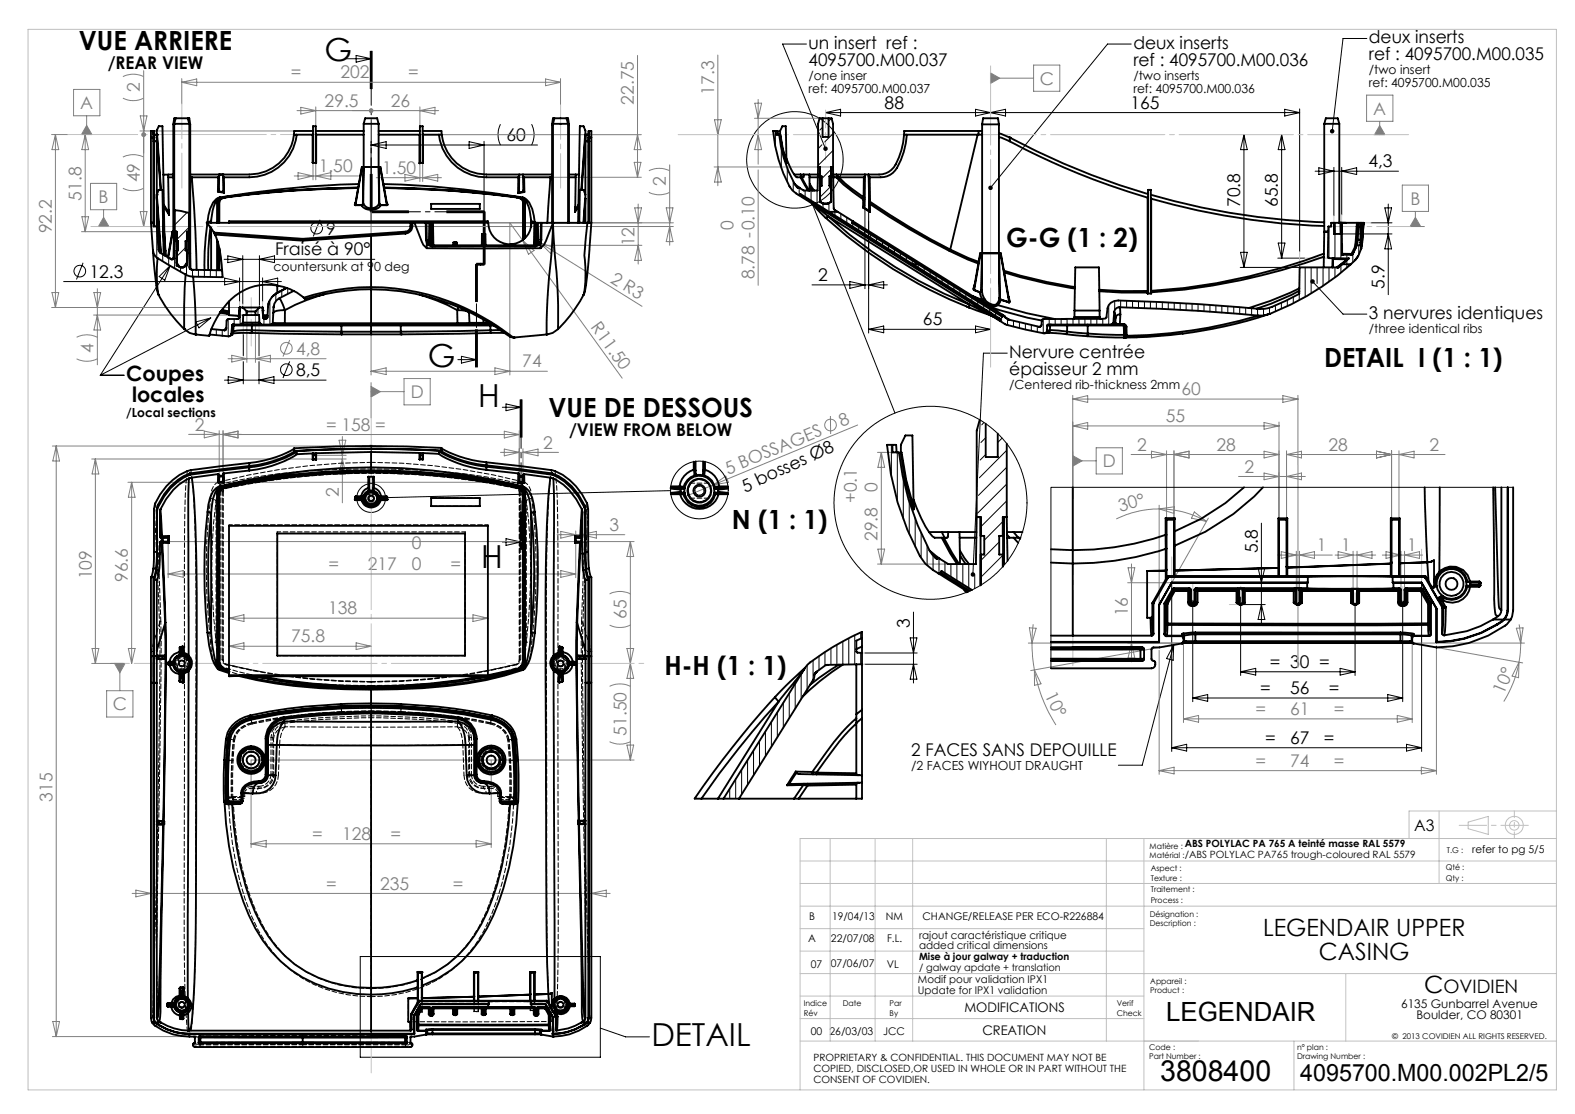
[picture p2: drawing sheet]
<svg xmlns="http://www.w3.org/2000/svg" width="420mm" height="297mm" viewBox="0 0 420 297" stroke-linecap="round" stroke-linejoin="round" font-family="sans-serif">
<defs><g id="words">
<g font-size="8.5">
<text x="86.5" y="16.2">G</text>
<text x="114.1" y="97.9">G</text>
<text x="127.5" y="108.4">H</text>
<text x="128.3" y="151.4">H</text>
<text x="173.7" y="278.8">DETAIL</text>
</g>
<text font-size="7.8" x="309.4" y="288.2">3808400</text>
<g font-size="7.1">
<text x="21" y="13.4">VUE ARRIERE</text>
<text x="268.3" y="65.8">G-G (1 : 2)</text>
<text x="353.1" y="97.9">DETAIL I (1 : 1)</text>
<text x="146.3" y="111.2">VUE DE DESSOUS</text>
<text x="195.2" y="141.1">N (1 : 1)</text>
<text x="177.2" y="180.1">H-H (1 : 1)</text>
<text x="310.9" y="272.3">LEGENDAIR</text>
</g>
<g font-size="6.3">
<text x="336.8" y="249.6">LEGENDAIR UPPER</text>
<text x="351.7" y="256">CASING</text>
<text x="379.8" y="264.7">C</text>
<text x="346.7" y="288.3">4095700.M00.002PL2/5</text>
</g>
<g font-size="5.6">
<text x="33.7" y="101.6">Coupes</text>
<text x="35.2" y="107.3">locales</text>
</g>
<text font-size="4.9" x="384.9" y="264.7">OVIDIEN</text>
<g font-size="4.7">
<text x="365" y="11.5">deux inserts</text>
<text x="215.6" y="13">un insert ref :</text>
<text x="215.6" y="17.5">4095700.M00.037</text>
<text x="302.2" y="13">deux inserts</text>
<text x="302.2" y="17.5">ref : 4095700.M00.036</text>
<text x="365" y="16">ref : 4095700.M00.035</text>
<text x="28.7" y="18.4">/REAR VIEW</text>
<text x="235.9" y="29">88</text>
<text x="301.4" y="29">165</text>
<text x="135.1" y="37.6">60</text>
<text x="364.9" y="44.6">4,3</text>
<text x="330.7" y="55.2" transform="rotate(-90 330.7 55.2)">70.8</text>
<text x="340.8" y="55.2" transform="rotate(-90 340.8 55.2)">65.8</text>
<text x="87" y="62.6">9</text>
<text x="73.3" y="68.1">Fraisé à 90°</text>
<text x="23.9" y="74">12.3</text>
<text x="218.1" y="74.9">2</text>
<text x="369.2" y="77" transform="rotate(-90 369.2 77)">5.9</text>
<text x="246.1" y="86.8">65</text>
<text x="365" y="84.9">3 nervures identiques</text>
<text x="269.1" y="95.4">Nervure centrée</text>
<text x="78.9" y="100.3">8,5</text>
<text x="269.1" y="99.9">épaisseur 2 mm</text>
<text x="151.7" y="116.2">/VIEW FROM BELOW</text>
<text x="198.7" y="131.3" transform="rotate(-25 198.7 131.3)">5 bosses Ø8</text>
<text x="335.4" y="147.5" transform="rotate(-90 335.4 147.5)">5.8</text>
<text x="242.6" y="167.3" transform="rotate(-90 242.6 167.3)">3</text>
<text x="338.6" y="178.1">= 30 =</text>
<text x="336.1" y="185">=</text>
<text x="344" y="185">56</text>
<text x="354.3" y="185">=</text>
<text x="243" y="201.6">2 FACES SANS DEPOUILLE</text>
<text x="337.4" y="198.3">=</text>
<text x="344" y="198.3">67</text>
<text x="353.1" y="198.3">=</text>
</g>
<g font-size="4.7" fill="#808080">
<text x="77.6" y="20.9">=</text>
<text x="90.8" y="20.9">202</text>
<text x="108.8" y="20.9">=</text>
<text x="277.2" y="22.6">C</text>
<text x="21.4" y="29.1">A</text>
<text x="37.3" y="24.6" transform="rotate(-90 37.3 24.6)">2</text>
<text x="86.6" y="28.5">29.5</text>
<text x="104.2" y="28.5">26</text>
<text x="169" y="27.9" transform="rotate(-90 169 27.9)">22.75</text>
<text x="190.4" y="25.2" transform="rotate(-90 190.4 25.2)">17.3</text>
<text x="366.2" y="30.6">A</text>
<text x="85" y="45.9">1.50</text>
<text x="101.9" y="46.4">1.50</text>
<text x="21.7" y="53.5" transform="rotate(-90 21.7 53.5)">51.8</text>
<text x="37.3" y="48.6" transform="rotate(-90 37.3 48.6)">49</text>
<text x="177.6" y="49.7" transform="rotate(-90 177.6 49.7)">2</text>
<text x="26.3" y="54.1">B</text>
<text x="376.1" y="54.6">B</text>
<text x="13.8" y="62.2" transform="rotate(-90 13.8 62.2)">92.2</text>
<text x="169.2" y="65.6" transform="rotate(-90 169.2 65.6)">12</text>
<text x="195.6" y="61.4" transform="rotate(-90 195.6 61.4)">0</text>
<text x="162.6" y="75.1" transform="rotate(32 162.6 75.1)">2 R3</text>
<text x="201.2" y="74.4" transform="rotate(-90 201.2 74.4)">8.78 -0.10</text>
<text x="157.4" y="87.3" transform="rotate(54 157.4 87.3)">R11.50</text>
<text x="25" y="94.1" transform="rotate(-90 25 94.1)">4</text>
<text x="78.9" y="94.5">4,8</text>
<text x="139.3" y="97.9">74</text>
<text x="109.5" y="106.2">D</text>
<text x="315" y="105.4">60</text>
<text x="224.5" y="114" transform="rotate(-23 224.5 114)">8</text>
<text x="310.9" y="112.5">55</text>
<text x="51.9" y="114.8">2</text>
<text x="87" y="114.8">= 158</text>
<text x="100" y="114.8">=</text>
<text x="144.8" y="119.6">2</text>
<text x="294.1" y="124.6">D</text>
<text x="303.2" y="120.1">2</text>
<text x="324.4" y="120.1">28</text>
<text x="331.9" y="126">2</text>
<text x="354.2" y="120.1">28</text>
<text x="381.2" y="120.1">2</text>
<text x="194.1" y="126.5" transform="rotate(-23 194.1 126.5)">5 BOSSAGES</text>
<text x="234" y="131.2" transform="rotate(-90 234 131.2)">0</text>
<text x="90.3" y="132.4" transform="rotate(-90 90.3 132.4)">2</text>
<text x="228.5" y="134" transform="rotate(-90 228.5 134)">+0.1</text>
<text x="298.7" y="136.5" transform="rotate(-15 298.7 136.5)">30°</text>
<text x="162.5" y="141.5">3</text>
<text x="109.8" y="146.5">0</text>
<text x="234" y="144.3" transform="rotate(-90 234 144.3)">29.8</text>
<text x="351.1" y="146.9">1</text>
<text x="357.6" y="147">1</text>
<text x="375.2" y="147">1</text>
<text x="24.5" y="154.5" transform="rotate(-90 24.5 154.5)">109</text>
<text x="34.1" y="155.2" transform="rotate(-90 34.1 155.2)">96.6</text>
<text x="87.6" y="152">=</text>
<text x="98.1" y="152">217</text>
<text x="109.8" y="152">0</text>
<text x="120.1" y="152">=</text>
<text x="87.5" y="163.8">138</text>
<text x="167.1" y="165" transform="rotate(-90 167.1 165)">65</text>
<text x="300.7" y="164.3" transform="rotate(-90 300.7 164.3)">16</text>
<text x="77.7" y="171.3">75.8</text>
<text x="278.6" y="185.3" transform="rotate(65 278.6 185.3)">10°</text>
<text x="401.1" y="185.4" transform="rotate(-67 401.1 185.4)">10°</text>
<text x="30.1" y="189.4">C</text>
<text x="334.8" y="190.6">=</text>
<text x="344.1" y="190.6">61</text>
<text x="355.6" y="190.6">=</text>
<text x="167.1" y="196.1" transform="rotate(-90 167.1 196.1)">51.50</text>
<text x="334.8" y="204.4">=</text>
<text x="344.1" y="204.4">74</text>
<text x="355.6" y="204.4">=</text>
<text x="14" y="213.7" transform="rotate(-90 14 213.7)">315</text>
<text x="83.3" y="223.9">=</text>
<text x="91.3" y="223.9">128</text>
<text x="104.1" y="223.9">=</text>
<text x="87" y="237.2">=</text>
<text x="101.4" y="237.2">235</text>
<text x="120.7" y="237.2">=</text>
</g>
<text font-size="4.2" x="377.1" y="221.5">A3</text>
<g font-size="3.5">
<text x="257.2" y="269.7">MODIFICATIONS</text>
<text x="262" y="275.9">CREATION</text>
</g>
<g font-size="3.3">
<text x="215.6" y="21.3">/one inser</text>
<text x="302.2" y="21.3">/two inserts</text>
<text x="365" y="19.7">/two insert</text>
<text x="365" y="23.2">ref: 4095700.M00.035</text>
<text x="215.6" y="24.8">ref: 4095700.M00.037</text>
<text x="302.2" y="24.8">ref: 4095700.M00.036</text>
<text x="72.9" y="72.1">countersunk at 90 deg</text>
<text x="365" y="88.7">/three identical ribs</text>
<text x="269.1" y="103.7">/Centered rib-thickness 2mm</text>
<text x="33.7" y="111.3">/Local sections</text>
<text x="243" y="205.4">/2 FACES WIYHOUT DRAUGHT</text>
</g>
<g font-size="3.2">
<text x="373.6" y="268.6">6135 Gunbarrel Avenue</text>
<text x="377.7" y="271.8">Boulder, CO 80301</text>
</g>
<g font-size="2.8">
<text x="392.6" y="227.5">refer to pg 5/5</text>
<text x="215.8" y="245.2">B</text>
<text x="221.9" y="245.2">19/04/13</text>
<text x="236.3" y="245.2">NM</text>
<text x="246" y="245.4">CHANGE/RELEASE PER ECO-R226884</text>
<text x="215.5" y="251.1">A</text>
<text x="221.6" y="251.1">22/07/08</text>
<text x="236.5" y="251.1">F.L.</text>
<text x="245.1" y="250.2">rajout caractéristique critique</text>
<text x="216.2" y="258">07</text>
<text x="221.6" y="257.9">07/06/07</text>
<text x="236.5" y="257.9">VL</text>
<text x="245.1" y="253.1">added critical dimensions</text>
<text x="244.8" y="262.1">Modif pour validation IPX1</text>
<text x="244.8" y="265">Update for IPX1 validation</text>
<text x="216.2" y="275.8">00</text>
<text x="221.2" y="275.8">26/03/03</text>
<text x="235.5" y="275.8">JCC</text>
</g>
<g font-size="2.7">
<text x="315.9" y="225.8">ABS POLYLAC PA 765 A teinté masse RAL 5579</text>
<text x="315.9" y="228.8">/ABS POLYLAC PA765 trough-coloured RAL 5579</text>
<text x="245.1" y="255.9">Mise à jour galway + traduction</text>
<text x="245.1" y="258.9">/ galway apdate + translation</text>
<text x="216.9" y="282.8">PROPRIETARY &amp; CONFIDENTIAL. THIS DOCUMENT MAY NOT BE</text>
<text x="216.9" y="285.8">COPIED, DISCLOSED,OR USED IN WHOLE OR IN PART WITHOUT THE</text>
<text x="216.9" y="288.8">CONSENT OF COVIDIEN.</text>
</g>
<g font-size="2.1">
<text x="306.6" y="226.3">Matière :</text>
<text x="385.8" y="227.5">T.G :</text>
<text x="306.6" y="228.8">Matérial :</text>
<text x="306.9" y="232.2">Aspect :</text>
<text x="385.5" y="232">Qté :</text>
<text x="306.9" y="237.9">Traitement :</text>
<text x="306.9" y="234.8">Texture :</text>
<text x="385.5" y="235">Qty :</text>
<text x="306.6" y="244.4">Désignation :</text>
<text x="306.9" y="240.7">Process :</text>
<text x="306.6" y="247">Description :</text>
<text x="306.8" y="262.2">Appareil :</text>
<text x="214.4" y="268.3">Indice</text>
<text x="224.7" y="268.3">Date</text>
<text x="237.2" y="268.3">Par</text>
<text x="297.8" y="268.3">Verif</text>
<text x="306.8" y="264.8">Product :</text>
<text x="214.4" y="270.9">Rév</text>
<text x="237.2" y="270.9">By</text>
<text x="297.8" y="270.9">Check</text>
<text x="306.4" y="280">Code :</text>
<text x="345.9" y="279.8">n° plan :</text>
<text x="371.2" y="277">© 2013 COVIDIEN ALL RIGHTS RESERVED.</text>
<text x="306.4" y="282.3">Part Number :</text>
<text x="345.9" y="282.3">Drawing Number :</text>
</g>
</g></defs>
<g fill="none" stroke="#808080" stroke-width=".27">
<path d="M38.3 18.8v41.6M170 14.8v32.5M191.4 14.7v34.8M264.1 19.4l2.5 1.4-2.5 1.5zM275.6 17.4h7v6.9h-7zM13.8 35.9h4.3M14.8 35.9l.9 4h-1.8zM14.8 35.9v46.1M19.6 23.8h7v7.1h-7zM22.7 35.9v25.9M22.7 35.9l.9 4h-1.8zM23.1 30.9v5"/>
<path d="M23.1 33.4l1.4 2.5h-2.8zM32.8 26.2a6.1 6.1 0 0 0 5.5 0M32.8 20.4a6.4 6.4 0 0 1 5.5 0M37.3 34.9h41.2M37.4 30.9h1.8l-.9 4zM48.5 21v6.7M48.5 21.9h101M48.5 21.9l4-.8v1.8zM79.2 29.5h37.8M80.2 28.6l4 .9-4 .9zM84.2 28.5v5.2M111.9 35.9h59.1"/>
<path d="M112 28.5v5.2M112 29.5l4-.9v1.8zM145.5 21.1l4 .8-4 1zM149.5 21v7M170 35.9l.9 4h-1.8zM190.5 31.9h1.8l-.9 4zM201.2 31.5h18.2M201.3 27.5h1.8l-.9 4zM202.2 35.9l.9 4h-1.8zM202.2 26.5v17.3M264.1 20.8h11.5M364.4 25.4h7v6.9h-7z"/>
<path d="M367.9 33.5l1.4 2.4h-2.8zM367.9 32.3v3.6M21.8 57.8h1.8l-.9 4zM24.1 48.9h7v7h-7zM27.6 58l1.4 2.4h-2.8zM27.6 55.9v4.5M32.8 50.2a6.4 6.4 0 0 0 5.5 0M32.8 41.9a6.4 6.4 0 0 1 5.5 0M37.4 56.4h1.8l-.9 4zM78.5 46.9h17.1M79.5 46l4 .9-4 .9zM83.5 43v4.9"/>
<path d="M84.2 43.2v4.7M84.2 46.9l4-.9v1.8zM99 56.5v43.5M100.3 47.4h17.4M108 46.5l4 .9-4 .9zM112 43.2v5.2M112.7 43.1v5.3M112.7 47.4l4-.9v1.8zM130.2 59.4h49.4M138.2 47.3h32.8M169.1 43.3h1.8l-.9 4zM169.3 55.4h1.8l-.9 4z"/>
<path d="M170.2 54.4v16M173 51.3a6.1 6.1 0 0 0 5.6 0M173 45.5a6.1 6.1 0 0 1 5.6 0M177.7 55.4h1.8l-.9 4zM178.6 44v21.4M190.4 44.5h31.7M191.4 44.5l.9 4h-1.8zM202.2 45.3v30.8M373.9 49.4h7v7h-7zM377.4 58l1.4 2.4h-2.8zM377.4 56.4v4M13.9 78h1.8l-.9 4z"/>
<path d="M21.7 61.8h25.4M25 78h1.8l-.8 4zM26 77v20.3M87.8 60.4h91.8M139.3 64.1l3.1 2.7-1.5 1zM142.7 63.9l1.2 .8M142.7 65.4h28.5M143.9 64.7l27.3 17M143.9 64.7l3.9 1.3-.9 1.6zM170.2 65.4l.9 4h-1.8zM178.6 60.4l.9 4h-1.8zM376.1 60.4h3.7"/>
<path d="M13.8 82h50.9M20.4 95.7a6.4 6.4 0 0 0 5.6 0M20.4 89.9a6.1 6.1 0 0 1 5.6 0M24.9 84h40.9M26 84l.8 4h-1.8zM60.8 95.6h26.2M61.8 94.7l4 .9-4 .9zM65.8 84v12.6M68.1 84v12.6M68.1 95.6l4-.9v1.8zM77.3 90.6l-1.8 4.5M99 99h47"/>
<path d="M99 99l4-.9v1.8zM132 98.1l4 .9-4 .9zM136 100v-40.6l29.9 41.4M14 118.9h85M15 118.9v157.5M15 118.9l.9 4h-1.8zM50.3 115.8h14.2M54.5 114.9l4 .9-4 .9zM58.5 114.8v12.2M59.5 114.8v12.2M59.5 115.8l4 1v-1.9l-4 .9h79M90.4 117.4h1.8l-.9 4z"/>
<path d="M91.3 116.4v17.7M99 103l2.4 1.4-2.4 1.4zM99 104.4h8.7M99 102v9.4M107.7 100.9h7v7h-7zM134.5 119.7l4 .9-4 .9zM134.5 115l4 .8-4 1zM138.5 114.9v12.2M139.5 119.6v7.5M221.4 110.9l.1 4.8M228.7 113.3l-45.9 19.1M286.1 105.4v27.7"/>
<path d="M286.1 106.4h60M286.1 106.4l4-.9v1.8zM286.1 113.6l4-1v1.8zM286.1 113.6h55M292.3 119.4h7v7h-7zM337.1 112.6l4 1-4 .8zM341.1 112.5v25.8M342.1 105.5l4 .9-4 .9zM346.1 105.4v72.5M24.4 122.4h59.1M25.4 122.4l1 4h-1.8zM25.4 122.4v54.5"/>
<path d="M34.1 128.6h104.4M35.1 128.6v48.3M35.1 128.6l.9 4h-1.8zM84.2 122.4h8.1M84.2 121.4h8.1M91.3 122.4l.9 4h-1.8zM133.5 120.6h15.4M139.5 120.6l4-.9v1.8zM190.2 129.3l3.3-2.4 .7 1.7zM234 120.6h4M235 120.6v29.8M235 120.6l.9 4h-1.8z"/>
<path d="M286.1 121.5l2.4 1.4-2.4 1.4zM286.1 122.9h6.2M301.6 121.2h39.5M307.1 120.3l4 .9-4 .9zM309.1 135.7a25.4 25.4 0 0 1 12.6 3.3M309.1 135.7a26.8 26.8 0 0 0-11.4 2.7M309.1 134.7v26.6M309.1 135.7l4.1-.6-.2 1.8zM311.1 120.2v18.2M313.1 121.2l4-.9v1.8zM313.1 120.2v18.2M318.5 136.5l3.2 2.5-4-.9z"/>
<path d="M322.2 138.1l-9.7 17.3h-11.8M330.3 127h17.8M337.1 120.3l4 .9-4 .9zM337.1 126.1l4 .9-4 .9zM343.1 121.2h42.2M343.1 120.2v18.1M343.1 127l4-.9v1.8zM343.1 121.2l4-.9v1.8zM367.1 120.3l4 .9-4 .9zM371.1 120.2v18.1M373.1 120.2v18.1M373.1 121.2l4-.9v1.8z"/>
<path d="M44.8 153h108.7M44.8 153l4.1-.9v1.8zM148.6 142.6h18M149.5 152.1l4 .9-4 .9zM149.5 141.7l4 .9-4 .9zM153.5 141.6v1.8M153.5 144.4v9.6M155 141.6v1.8M155 142.6l4-.9v1.8zM162.6 158.4a6.1 6.1 0 0 1 5.5 0M168.1 144.4v58.2M168.1 144.4l.9 4h-1.8z"/>
<path d="M169.1 144.4h-124.3v9.6M234 150.4h18.9M234.1 146.4h1.8l-.9 4zM300.8 151.4h1.8l-.9 4zM301.7 150.4v26.1M340.7 148h14.6M341.7 147.1l4 .9-4 .9zM345.7 147v10.4M346.5 147v10.4M346.5 148l4-.9v1.8zM356 148h10.9M356.8 147.1l4 .9-4 .9z"/>
<path d="M360.8 147v10.5M361.9 147v10.5M361.9 148l4-.9v1.8zM368.6 148h10.7M369.6 147.1l4 .9-4 .9zM373.6 147v10.3M374.5 147v10.3M374.5 148l4-.9v1.8zM24.6 172.9h1.8l-1 4zM30.6 176.9h2.7l-1.3 2.4zM32 176.9v7.2M33 176.9h-8.6"/>
<path d="M34.2 172.9h1.8l-.9 4zM40.3 173.7v65.5M61.1 164.8l4-.9v1.8zM61.1 164.8h69M61.1 172.3h37.9M61.1 172.3l4-.9v1.8zM95 171.4l4 .9-4 .9zM126.1 163.9l4 .9-4 .9zM157.7 173.7v28.2M162.6 166.6a6.4 6.4 0 0 0 5.5 0M167.2 172.9h1.8l-.9 4zM168.1 176.9l.9 4h-1.8z"/>
<path d="M274.2 171.4h44.6M274.5 167.4l1.8 .1-1.1 3.9zM275.2 171.4l.1 3.6 .5 3.6M275.5 166.4l-.3 5M275.8 178.6a39.8 39.8 0 0 0 5.8 14.7M275.8 178.6l1.8 3.7-1.7 .4zM301.7 171.4l.9 4h-1.8zM309.1 173.4v33M309.2 172.6l-34.4 6.2M315.6 171.1v21.5M373.5 171.4h33M376.6 171.1v21.5"/>
<path d="M383 172.2v34.2M383 172.6l23 4.1M404.4 167.5l1.8-.1-.7 4zM405.1 176.6l-1.6 5.4-2.5 5M405.1 176.6l-.1 4.1-1.8-.5zM405.1 166.5l.4 4.9M405.5 171.4l-.4 5.2M28.4 184.1h7.1v7.1h-7.1zM162.6 197.7a6.1 6.1 0 0 0 5.5 0M162.6 183a6.4 6.4 0 0 1 5.5 0M167.2 198.6h1.8l-.9 4zM315.6 191.7h61"/>
<path d="M315.6 191.7l4-1v1.8zM372.6 190.7l4 1-4 .8zM131 202.6v23.4M157.7 203.4v35.8M169.1 202.6h-102.1v23.4M309.1 205.5l4-1v1.8zM309.1 205.5h73.9M379 204.5l4 1-4 .8zM35.2 238.2h127.5M36.2 237.3l4.1 .9-4.1 .9zM67 225h64M67 225l4-1v1.8z"/>
<path d="M127 224l4 1-4 .8zM157.7 238.2l4-.9v1.8zM14 276.4h85M14.1 272.3h1.8l-.9 4.1z"/>
<circle cx="76.4" cy="92.9" r="1.56"/>
<circle cx="221.5" cy="113.3" r="1.56"/>
</g>
<g fill="none" stroke="#000" stroke-width=".27">
<path d="M92.4 15.7h6.6M95 14.8l4 .9-4 .9zM98.7 13.7v10M99 13.7v10M99.2 13.7v10M215.1 11.7h-6.4l11.4 27.9M301.7 11.7h-6.4l-31.2 38.4M364.5 10.3h-6.4l-2.9 24.7M99 37.7v21.7M99 38.7h44.3M99 38.7l4-.9v1.8zM125.1 37.8l4 .9-4 .9z"/>
<path d="M129.1 37.7v18.8M133.5 33.1a6.4 6.4 0 0 0 0 5.6M141.7 33.1a6.1 6.1 0 0 1 0 5.6M220.1 30h126.5M220.1 30l4.1-.9v1.8zM260.1 29.1l4 .9-4 .9zM264.1 30l4-.9v1.8zM331.7 35.9l.9 4h-1.8zM331.7 35.9v35.4M341.8 35.9v32.9M341.8 35.9l.9 4h-1.8zM342.6 29.1l4 .9-4 .9z"/>
<path d="M346.6 29v38.1M85.3 58.6l-1.8 4.4M98.7 46.5v10M99 46.5v10h10M99 56.7h10M99 56.2h10M99.2 46.5v10M119.1 56.5h10v13.9h-2v10M119.1 56.7h10M119.1 56.2h10M128.9 56.5v13.9M129.4 56.5v13.9"/>
<path d="M216.7 54.6l22 55.5M230.6 46.5v30.5M231.6 46.5v42.3M350.7 45.6h22.2M351.7 44.7l4 .9-4 .9zM355.7 44.6v12.9M357.8 44.6v12.7M357.8 45.6l4-.9v1.8zM365.6 59.4h5.6M369.3 55.4h1.8l-.9 4zM370.2 54.4v24.2M17 75.1h58"/>
<path d="M22.2 70.1l-1.8 4.4M42.4 73.7l3-2.9-1.4 3.9zM45.4 70.8l-18.7 29.2M59.8 69.1h40.1M59.9 74.2l4 .9-4 .8zM60.7 68.2l4 .9-4 .9zM63.9 74.1v6.3M64.7 68.2v12.9M69.2 68.2v13.3M69.2 69.1l4-.9v1.8zM70 74.1v6.3M70 75.1l4-.9v1.7z"/>
<path d="M126.8 70.4v10M127.1 70.2h2M127.1 70.7h2M127.3 70.4v10M216.5 75.9h20.1M226.6 75.1l4 .8-4 1zM231.6 75.9l4.1-.8v1.8zM330.7 71.3h15.9M330.8 67.3h1.8l-.9 4zM340.7 68.8h7.2M340.9 64.8h1.8l-.9 4zM350 75l8.1 8.7h6.4"/>
<path d="M357.8 62.4h13.4M370.2 62.4l.9 4h-1.8zM52.2 85.8l4-1-3.1 2.6zM56.2 84.8l-29.5 15.2M64.9 89.1v5.8M64.9 96.4v5.9M69.1 89.1v5.8M69.1 96.4v5.9M77.3 96.3l-1.8 4.5M122.1 95.9h4.9M123 95l4 .9-4 .9zM126.8 87.9v10"/>
<path d="M127.1 87.9v10M127.3 87.9v10zM231.6 87.8h32.5M231.6 87.8l4.1-.9v1.8zM260.1 86.9l4 .9-4 .9zM268.6 94.2h-6.3l-2.9 59M26.7 100h6.4M59.9 101.3h27.1M60.9 100.4l4 .9-4 .9zM69.1 101.3l4-.9v1.8zM133.9 108.6h5M134.9 107.7l4 .9-4 .9z"/>
<path d="M138.7 106.6v10M139 106.6v10M139.2 106.6v10M138.7 136.5v10M139 136.5v10M139.2 136.5v10M178.8 130.8l-76 1.9M336.4 139.5v26.7M133.9 144.5h5M134.9 143.6l4 .9-4 .9zM312.5 155.3v45M330.8 159.1v21"/>
<path d="M335.5 151.4h1.8l-.9 4zM379.1 155.3v45M230.6 174.1h14M230.6 177.1h14M242.7 170.1h1.8l-.9 4zM243.6 163.2v18.9M243.6 177.1l.9 4h-1.8zM313 171.9l-8.4 32.1h-6.4M313 171.9l-.2 4.1-1.7-.4zM318.1 160v27.1M330.8 179.1h30.6M330.8 179.1l4.1-.9v1.8z"/>
<path d="M330.8 161.2h6.6M336.4 161.2l.9 4h-1.8zM357.4 178.2l4 .9-4 .9zM361.4 160.7v19.4M374.1 160.2v26.9M312.5 199.4h66.6M312.5 199.4l3.9-1v1.8zM318.1 186.1h56M318.1 186.1l4-.9v1.8zM370.1 185.2l4 .9-4 .9zM375.1 198.4l4 1-4 .8zM96.1 255h64v26.9h-64z"/>
<path d="M160.1 274.1l6.7 2.3h6.4"/>
<circle cx="212" cy="42.6" r="12.9"/>
<circle cx="21.3" cy="72.3" r="1.56"/>
<circle cx="84.5" cy="60.8" r="1.55"/>
<circle cx="76.4" cy="98.6" r="1.55"/>
<circle cx="99" cy="132.8" r="3.8"/>
</g>
<g fill="none" stroke="#c0c0c0" stroke-width=".27">
<path d="M7.5 7.8h407.5v282.8h-407.5zM231.6 46.5v12.4M355.7 57.5v1.9M357.8 57.3v2.1M363.6 59.4h2M346.6 67.1v4.2M347.9 68.8h6.4M63.9 80.4v1.6M64.7 81.1v.9M64.9 84v5.1M69.1 84v5.1M69.2 81.5v.5"/>
<path d="M70 80.4v1.6M98.5 118.9h1M98.6 118.6l.7 .7M99 118.4v1M99.3 118.6l-.7 .7M312.5 148.5v6.8M379.1 146.4v8.9M229.9 174.1h.7M229.9 177.1h.7M327.8 161.2h3M383.8 216.2v19.3M391.5 219.2l5.4-1.5v4.8l-5.4-1.6z"/>
<path d="M415 216.2h-39.3v7.4M213.4 229.5h201.6M213.4 235.5h201.6M221.4 223.6v54M233.4 223.6v54M243.4 223.6v54M295 223.6v54M305 223.6v67M415 223.6h-201.6v67M213.4 241.6h201.6M213.4 247.6h91.6M213.4 253.6h91.6"/>
<path d="M213.4 259.6h201.6M358.9 259.6v18M98.5 276.4h1M98.6 276l.7 .7M99 275.9v1M99.3 276l-.7 .7M213.4 265.6h91.6M213.4 271.6h91.6M213.4 277.6h201.6M345.1 277.6v13"/>
<circle cx="403.8" cy="220.1" r="2.39"/>
<circle cx="403.8" cy="220" r="1.28"/>
</g>
<path d="M127.1 70.4v27.5" fill="none" stroke="#000" stroke-width=".27" stroke-dasharray="6.3 1.3 1.3 1.3" stroke-dashoffset="-.4"/>
<path d="M129.1 70.4h-2" fill="none" stroke="#000" stroke-width=".27" stroke-dasharray="6.3 1.3 1.3 1.3"/>
<path d="M129.1 56.5v13.9" fill="none" stroke="#000" stroke-width=".27" stroke-dasharray="6.3 1.3 1.3 1.3" stroke-dashoffset="1.3"/>
<path d="M99 56.5h30.1" fill="none" stroke="#000" stroke-width=".27" stroke-dasharray="6.3 1.3 1.3 1.3" stroke-dashoffset="3.4"/>
<path d="M99 56.5v-42.8" fill="none" stroke="#000" stroke-width=".27" stroke-dasharray="6.3 1.3 1.3 1.3" stroke-dashoffset="2.1"/>
<path d="M139 106.6v39.9" fill="none" stroke="#000" stroke-width=".27" stroke-dasharray="6.3 1.3 1.3 1.3" stroke-dashoffset="3.5"/>
<path d="M389.1 220h18.5" fill="none" stroke="#c0c0c0" stroke-width=".27" stroke-dasharray="30.5 1.3 1.3 1.3" stroke-dashoffset="23.2"/>
<path d="M403.8 216.2v7.3" fill="none" stroke="#c0c0c0" stroke-width=".27" stroke-dasharray="30.5 1.3 1.3 1.3" stroke-dashoffset="28.7"/>
<path d="M99 111.4v174.6" fill="none" stroke="#c0c0c0" stroke-width=".27" stroke-dasharray="30.5 1.3 1.3 1.3" stroke-dashoffset="13.6"/>
<path d="M33 176.9h138.9" fill="none" stroke="#c0c0c0" stroke-width=".27" stroke-dasharray="30.5 1.3 1.3 1.3" stroke-dashoffset="-2.8"/>
<path d="M286.1 177.5v-44.4" fill="none" stroke="#c0c0c0" stroke-width=".27" stroke-dasharray="30.5 1.3 1.3 1.3" stroke-dashoffset="10.2"/>
<path d="M346.1 124v53.9" fill="none" stroke="#c0c0c0" stroke-width=".27" stroke-dasharray="30.5 1.3 1.3 1.3" stroke-dashoffset="5.5"/>
<path d="M330.9 159.1v-2.8M361.4 160.7v-2.7M374.1 160.2v-3.8" fill="none" stroke="#c0c0c0" stroke-width=".27" stroke-dasharray="30.5 1.3 1.3 1.3"/>
<path d="M375.6 35.9h-194.7" fill="none" stroke="#c0c0c0" stroke-width=".27" stroke-dasharray="30.5 1.3 1.3 1.3" stroke-dashoffset="3.6"/>
<path d="M264.2 17.6v80.3" fill="none" stroke="#c0c0c0" stroke-width=".27" stroke-dasharray="30.5 1.3 1.3 1.3" stroke-dashoffset="9.4"/>
<path d="M220.2 42.6v-13.3" fill="none" stroke="#c0c0c0" stroke-width=".27" stroke-dasharray="30.5 1.3 1.3 1.3" stroke-dashoffset="25.8"/>
<path d="M354.2 60.4h21.9" fill="none" stroke="#c0c0c0" stroke-width=".27" stroke-dasharray="30.5 1.3 1.3 1.3" stroke-dashoffset="21.4"/>
<path d="M48.5 50.1v-22.4" fill="none" stroke="#c0c0c0" stroke-width=".27" stroke-dasharray="30.5 1.3 1.3 1.3" stroke-dashoffset="21.1"/>
<path d="M149.5 50.1v-22.1" fill="none" stroke="#c0c0c0" stroke-width=".27" stroke-dasharray="30.5 1.3 1.3 1.3" stroke-dashoffset="21.3"/>
<path d="M87.8 60.4h-63.6" fill="none" stroke="#c0c0c0" stroke-width=".27" stroke-dasharray="30.5 1.3 1.3 1.3" stroke-dashoffset=".6"/>
<path d="M93.4 35.9h-75.3" fill="none" stroke="#c0c0c0" stroke-width=".27" stroke-dasharray="30.5 1.3 1.3 1.3" stroke-dashoffset="11.9"/>
<path d="M67 92.2v-12.8" fill="none" stroke="#c0c0c0" stroke-width=".27" stroke-dasharray="30.5 1.3 1.3 1.3" stroke-dashoffset="25.9"/>
<path d="M318.1 155.7v4.3" fill="none" stroke="#c0c0c0" stroke-width=".27" stroke-dasharray="6.3 1.3 1.3 1.3 1.3 1.3"/>
<path d="M219.6 39.3l-.1 .4 .2 .4 .7 .1-.3-.6 .3 .6a.62 .62 0 0 0 .2-.9 .62 .62 0 0 0-1 0zM263.6 49.7v.6l.2 .2 .3-.4-.3 .4a.6 .6 0 0 0 .8-.1 .6 .6 0 0 0-.1-.8 .6 .6 0 0 0-.9 .1zM354.9 34.5l-.3 .6 .6 .5v-.6v.6a.61 .61 0 0 0 .6-.8 .61 .61 0 0 0-.9-.3zM349.6 74.6a.62 .62 0 0 0 .3 1 .62 .62 0 0 0 .8-.7 .62 .62 0 0 0-1-.4l.3 .5zM259.1 152.7l-.3 .5 .2 .4 .4 .2v-.6v.6a.61 .61 0 0 0 .6-.8 .61 .61 0 0 0-.9-.3z" fill="#000"/>
<g fill="#808080">
<path d="M98.5 29.1l.7-.1 .4 .5h-.6h.6a.59 .59 0 0 1-.8 .5 .59 .59 0 0 1-.3-.9z"/>
<path d="M98.5 29.1a.6 .6 0 0 1 1 .1 .6 .6 0 0 1-.4 .9 .6 .6 0 0 1-.7-.6h.6h-.6z"/>
<path d="M37.8 35.5l.5-.2v.6v-.6a.61 .61 0 0 1 .6 .7 .61 .61 0 0 1-.8 .4 .61 .61 0 0 1-.3-.9z"/>
<path d="M27.6 58l1.4 2.4h-2.8zM23.1 33.4l1.4 2.5h-2.8zM99 103l2.4 1.4-2.4 1.4zM30.6 176.9l1.4 2.4 1.3-2.4zM377.4 58l1.4 2.4h-2.8zM367.9 33.5l1.4 2.4h-2.8zM264.1 19.4l2.5 1.4-2.5 1.5zM286.1 121.5l2.4 1.4-2.4 1.4z"/>
</g>
<g fill="none" stroke="#000" stroke-width=".27">
<path d="M206.8 34.9v4.3M208.4 39.4v5.5M219.2 38.6l-1 1M219.4 33.9l-.8 .8M221.6 31.7l-.7 .6M222.1 35.6l-2.2 2.2M49.9 56.7l-3.3 3.3M209.9 44.7v3.8M211.5 48.3v2.6M213.1 50.1v1.9M214.7 50.8v1.7M216.3 50.8v2.7"/>
<path d="M217.9 50.8v3.7M219.5 54.3v1.2M221.1 54.1v2.4M221.6 45.2l-2.5 2.4M221.6 49.6l-2.9 3M222.1 40.1l-3.9 4M222.6 56v1.5M224.2 57v1.5M225.8 58v1.4M227.4 58.9v.2M227.4 59.5v.9M41.8 60.4v8.2"/>
<path d="M43.4 67.8v1.9M45 68.8v1.8M46.6 61.8v9.7M48.2 71.3v1.2M49.5 66l-2.4 2.4M49.5 70.4l-.8 .9M49.7 70.8v2.5M50.4 60.6l-3.3 3.3M51.3 71.9v1.8M52.9 71.9v1.9M54.5 72v1.8M56.1 72v1.8"/>
<path d="M57.7 72v1.9M59.3 72.5v.9M72 80v6.5M73.6 78.3v2M75.1 77.4v1.7M76.7 76.9v1.4M229 60.5v.9M230.6 61.5v.9M232.2 62.5v.9M233.8 63.5v.9M235.3 64.5v.9M236.9 65.5v.9"/>
<path d="M238.5 66.5v.9M240.1 67.5v.9M241.7 68.5v.9M243.3 69.5v.8M244.9 70.4v1M246.5 71.5v.9M248 72.5v.8M249.6 73.4v.9M251.2 74.4v.9M252.8 75.4v.9M254.4 76.4v.9M256 77.4v.9"/>
<path d="M257.6 78.4v.9M259.2 79.4v.9M343.3 79.9v1.7M344.9 79.1v1.7M346.5 78v1.9M348.1 71.3v7.7M349.6 71.3v6.8M351.2 71.3v4.3M351.2 77v.1M352.8 71.3v4.9M354.4 60.4v8.4M354.4 71.3v3.8"/>
<path d="M356 62.4v6.4M356 71.3v2.6M357.6 62.4v6.5M357.6 70.8v1.9M359.2 67.9v1M359.2 69.4v2M360.8 67.7v2.3M362.3 65.4v2.5M56.1 88.5v.7M57.7 87.9v1.5M59.3 88v1.7M60.9 85.1v4.6"/>
<path d="M62.4 85.1v1.4M64 82v4.5M65.6 82.9v1.1M68.8 82.4v1.6M70.4 85v1.5M260.7 80.4v.9M262.3 81.4v.9M263.9 82.4v.9M265.5 83.4v.8M267.1 84.3v1.5M268.7 85.1v1.6M270.3 85.5v1.6"/>
<path d="M271.9 85.9v1.5M273.4 86.3v1.5M275 86.6v1.5M276.6 87v1.5M278.2 85.1v3.8M279.8 85.1v1.4M281.4 85.1v1.4M283 85.1v1.4M284.6 85v1.5M286.1 85v1.5M287.7 85v1.5M289.3 85v1.5"/>
<path d="M290.9 85v1.5M292.5 85v1.5M294.1 85v1.5M295.7 81.3v5.2M297.3 80.2v2.6M298.8 80.1v1.8M300.4 80.2v1.8M302 80.3v1.8M303.6 80.3v1.8M305.2 80.4v1.8M306.8 80.4v1.8M308.4 80.5v1.8"/>
<path d="M310 80.6v1.8M311.5 80.6v1.9M313.1 80.7v1.8M314.7 80.9v1.8M316.3 81v1.8M317.9 81.1v1.8M319.5 81.2v1.8M321.1 81.3v1.8M322.7 81.4v1.8M324.2 81.5v1.8M325.8 81.6v1.8M327.4 81.7v1.8"/>
<path d="M329 81.8v1.8M330.6 81.9v1.8M332.2 82v1.9M333.8 82.2v1.8M335.4 82.3v1.8M336.9 82.3v1.8M338.5 82v1.7M340.1 81.4v1.6M341.7 80.6v1.7M237.7 118.6v8.6M260.5 119v.1M260.7 114.3l-.1 .2"/>
<path d="M262.4 112.6l-.6 .7M262.9 116.7l-1.3 1.3M267.2 116.8l-1.1 1.2M239.3 120.6v13.1M240.9 127.6v10.9M242.5 133.7v8.8M244.1 138.2v7.7M262.9 121.2l-1.5 1.5M267.4 139.1l-4.9 4.9M267.9 137.9v12.6M268.5 120l-7.3 7.4M268.5 124.6l-7.6 7.5"/>
<path d="M268.5 129l-7.8 7.8M268.5 133.5l-7 7M403.5 129.9h-123.3v48.3M245.6 142.1v6.7M247.2 145.4v5.3M248.8 148.1v3.9M250.4 148.9v4M252 149.9v2.9M253.6 150.4v3.4M255.2 150.4v4.4M256.8 150.4v5.4M258.3 150.4v6.4"/>
<path d="M259.9 153.2v3.7M266.5 144.5l-5 5M267.4 148.1l-5.9 5.8M213.6 179.7v6.6M215.2 177.3v6.5M216.8 176v5.3M218.4 174.9v3.7M220 173.8v3.7M221.6 172.9v4.3M223.2 171.9v5.3M224.8 171v6.2M226.3 170.2v7"/>
<path d="M227.9 169.4v7.7M229.5 168.6v1.7M229.5 174.1v3M202.5 197.5v6.6M204.1 195v6.6M205.7 192.4v6.7M207.3 189.9v6.6M208.9 187.4v6.6M210.5 184.8v6.6M212.1 182.3v6.6M193 212.8v.1M194.6 210.2v2.7"/>
<path d="M196.2 207.7v5.2M197.8 205.1v6.7M199.4 202.6v6.6M200.9 200.1v6.6"/>
<circle cx="186.5" cy="130.6" r="7.7"/>
<circle cx="248.1" cy="134.1" r="25.7"/>
</g>
<g fill="none" stroke="#000" stroke-width=".5">
<path d="M40.3 36.7v22.7M40.3 36.7h.7M41 36.7v22.7M41 36.7h.1M41 34.9h-.7v1.8M41 34.9v1M41 34.9v1.8M41 34.9h.1M41 36.7v1M41 37.7v22.7M41 37.7h.1M41 35.9v1.8"/>
<path d="M41 35.9h.9M41 37.7h.8M41.8 37.7v15M41.8 35.9v1.8M41.8 35.9h.1M41.8 35.9l1 14.7M41.8 35.9v-1.1l.5-1.1h1l.6 31.6M41.9 35.9h-.1M41.9 35.9l1 14.7M46.2 33.2h.3M46.2 33.2v28.6M46.5 33h4"/>
<path d="M46.5 33v28.8M46.8 31.5h3.3M46.8 31.5h-.3l-.3 1.7M46.8 31.5l-.3 1.5M50.1 31.5h.4l.2 1.7M50.1 31.5l.4 1.5M50.5 33.2h.2M50.5 33v28.8M50.7 33.2v34.3M78.4 35.9a11.9 11.9 0 0 1-11.9 10.6h-7M78.4 35.9h.7M79.1 35.9a12.7 12.7 0 0 1-12.6 11.4h-6.8"/>
<path d="M79.1 35.9h4.3M83.4 35.9v7.5M83.4 35.9h.1M83.5 34.9h-5l-.1 1M84.2 35.9h.1M84.2 34.9h12.8M84.3 35.9v7.6M84.3 35.9h12.7M97 33h4M97 33l.4-1.5h3.2l.4 1.5M97 33v11.5M101 34.9h11"/>
<path d="M101 33v11.5M101 35.9h10.9M111.9 35.9v7.6M111.9 35.9h.1M112.7 35.9h.1M112.7 34.9h5l.1 1M112.8 35.9v7.5M112.8 35.9h4.3M117.1 35.9a12.8 12.8 0 0 0 12.6 11.4h8.5M117.1 35.9h.7M117.8 35.9a12 12 0 0 0 11.9 10.6h8.7M147.2 33.2h.3"/>
<path d="M147.2 33.2v26.2M147.5 33h4M147.5 33v26.4M147.8 31.5h3.3M147.8 31.5h-.3l-.3 1.7M147.8 31.5l-.3 1.5M151.1 31.5h.4l.2 1.7M151.1 31.5l.4 1.5M151.5 33.2h.2M151.5 33v26.4M151.7 33.2v26.2M156 35.9h.1"/>
<path d="M156 35.9h1M156 35.9l-1 14.7M156.1 35.9v-1.1l-.5-1.1h-1l-.4 25.7M156.1 37.7v14.2M156.1 35.9v1.8M156.1 35.9h.1M156.1 37.7h.9M156.1 35.9l-1 14.7M157 37.7h.1M157 37.7v21.7M157 35.9v1.8M157 34.9h.7v1.8"/>
<path d="M157 36.7v22.7h-.5M157 36.7h.1M157 34.9v1M157 34.9v1.8M157 34.9h.1M157 36.7h.7M157 36.7v1M157.7 36.7v22.7M206.9 34.9v1h.9a34.5 34.5 0 0 0 4.1 13.1M206.9 34.9h-.7a35.3 35.3 0 0 0 5.1 15.9l1.7 1.2M206.9 34.9h.5l.1 1M208 35.9l.6 3.4 1.1 4.2v-.3"/>
<path d="M208 35.9l.7 3.7 1 3.6M208 35.9v-1l.6-1.2h.9l.2 9.5M219.4 31.5h1.5M219.4 31.5h-.9l-.3 1.5v11.5M219.4 31.5v5h1.5v-5M220.9 31.5h.9l.3 1.5v11.5M241.1 35.9a15.8 15.8 0 0 1-3.4 9.4 4.9 4.9 0 0 1-3.3 1.2h-11.4M241.1 35.9h20.8M241.8 35.9a17 17 0 0 1-3.7 10.2 4.8 4.8 0 0 1-3.3 1.2h-2.9M260.7 35.9l-7.3 30.6M260.9 34.9h1M260.9 34.9h-19.8v1"/>
<path d="M260.9 34.9v1M261.9 33.2h4.5M261.9 33.2l.2-1.7h4l.3 1.7M261.9 33.2v34.3M266.4 36.5l2.9 1.2M266.4 35.6l2.9 1.1M266.4 33.2v34.3M269.3 37.7l.2 .1a196.6 196.6 0 0 0 36.5 14.9M269.3 36.7a189.1 189.1 0 0 0 36.8 15M269.3 36.7h.1M269.3 36.7v1M353.1 33h4.1"/>
<path d="M353.1 33l.5-1.5h3.1l.5 1.5M353.1 33v28.8M357.2 33v26.4h1.5M40.3 59.4h.7M40.3 59.4l.5 7.3M41 59.4v1M41.8 53v7.4M41.8 51.9h.1M41.8 53l1 14.4M41.8 51.9v1.1M41.8 53h.1M41.8 51.9l.5-1.3h1l.3 17.3"/>
<path d="M41.9 53h-.1M41.9 53l1 14.5M43.5 59.1l.4 6.2M43.5 46.6h1.3l.2 10.1M43.7 54.6l1.3 2.1M43.7 55.1l1.4 2.2M44.9 47.3h1.3M44.9 46.5h1.3M45 56.7l.1 .6M45 56.1h.1M45 56.1l.1 1.2M50.7 47.3h.5"/>
<path d="M50.7 46.5h7.7M51.2 47.3l.9 14.3 .3 10.3M51.2 47.3h7M55.3 59.6a70.9 70.9 0 0 0-.8 12.4M55.4 59.2l-.1 .2M56.3 58.8l-.4 .3-.5 .1M56.3 58.8v.6M56.3 58.8l-.1 .6M57.9 54.1v5.3M58.1 54l-.2 .1M58.1 54v5.4M58.1 51.1l1.7 .3"/>
<path d="M58.2 47.3l-.1 3.8M58.2 47.3h.3M58.2 53.1a8.3 8.3 0 0 0-1.9 5.7M58.2 51l-.1 .1M58.2 51l1.5 .2M58.2 51l.3-4.5h1l.2 4.7M58.5 53.8l-.4 .2M58.5 53.8v5.6M58.6 52.6a3.8 3.8 0 0 0-2.6 3.1l-.6 3.5M58.6 53l-.6 .8-.1 .3M58.6 52.6l-.4 .5M58.6 53h.1"/>
<path d="M58.6 52.6l.1 .3M58.7 52.9l-.5 .2M58.7 53h.1M58.7 52.9v.1M58.7 53h-.1M58.7 53l-.5 .5-.1 .5M58.7 53h.3M58.8 53h-.1M59 52.8l-.3 .2M59 52.8h.1M59 52.8l-.3 .1M59 53l-.5 .8"/>
<path d="M59.1 52.8l-.3 .2M59.3 52.7l-.3 .1M59.3 52.7h.1M59.4 52.7l.2 .1M59.4 52.7l-.3 .1M59.5 47.3h.2M59.6 52.8l-.6 .2M59.7 51.2l.1 .2M59.7 47.3l.1 4.1M60.1 52.5l-.8 .2M60.1 52.5v.1M60.1 52.6h.1"/>
<path d="M60.1 52.6l-.7 .1M60.2 52.6l-.6 .2M61.1 59.4v-.4h69v.4M64.3 52l-4.2 .5M64.3 52h.1M72.2 51.2l-12.1 1.4M72.3 51.2l-8 .8M72.3 51.2v.1M83.4 43.4l.9 .1M83.4 43.4l.1-9.7h.7l.1 9.8M94.6 54.6l.2 .1M94.7 54.2l-.1 .4"/>
<path d="M94.7 54.5l-.1 .1M94.7 54.5l.1 .1M94.8 54.1l-.1 .1M94.8 54.6v.1M94.8 54.7h1.6M94.8 54.6h1.6M95.5 50l-11.8 .4-11.4 .8M95.5 50.1a332.6 332.6 0 0 0-23.2 1.1M95.5 50.1l-17 .7-18.3 1.8M95.7 49.1a256.5 256.5 0 0 0-37.1 3.5M96.4 54.7a3.3 3.3 0 0 0 5.1 0M96.4 54.6v.1"/>
<path d="M96.6 44.5l-1.9 10M96.6 44.5l-1.8 10.1M96.6 44.5h.3M96.8 54.2l-.4 .4M96.8 54.2h.1M96.9 54.2l-.2 .4-.3 .1M96.9 54.2a2.34 2.34 0 0 0 2.1 1.3 2.34 2.34 0 0 0 2.1-1.3M96.9 44.5l-.1 9.7M96.9 44.5h.1M97 44.5h4M97 44.5l-.1 9.7M97 44.5h3.9"/>
<path d="M100.9 44.5l.2 9.7M100.9 44.5h.1M101 44.5l.2 9.7M101 44.5h.4M101.1 54.2l.1 .3 .3 .2M101.1 54.2h.1M101.2 54.2l.3 .4M101.4 44.5l1.8 10M101.4 44.5l1.8 10.1M101.5 54.6v.1M101.5 54.7h1.7M101.5 54.6h1.7"/>
<path d="M102.3 49.1a256.5 256.5 0 0 1 37 3.5M102.4 50l11.9 .4 11.4 .8M102.4 50.1a332.6 332.6 0 0 1 23.2 1.1M102.4 50.1l17.1 .7 18.2 1.8M103.2 54.6v.1M103.2 54.1l.1 .1M103.2 54.5v.1M103.2 54.5l.1 .1M103.3 54.2v.4M103.3 54.6l-.1 .1M109.5 59.4h-54.4l2 2.6M109.5 59.4h.5"/>
<path d="M109.5 59.4v.9M110 59.4h3.5M110 59.4v.9M110.5 59.4l2.4 5.9 .9 .9M112.8 43.4l-.9 .1M112.8 43.4l-.1-9.7h-.7l-.1 9.8M113.5 59.4h.2M113.5 59.4l.1 4.6M113.7 59.4h.8M113.7 59.4l.1 4.5M114.5 59.4h.2M114.5 59.4l-.1 5.7"/>
<path d="M114.7 59.4h.3M114.7 59.4h.1M114.7 59.4l-.1 5.9M115 59.4v1M115 59.4h.2M115 54.4h13v1.3h-13zM115.2 59.4h.3M115.2 59.4l.1 6M115.5 59.4h14.7a5.8 5.8 0 0 0 5.8 5.7 5.8 5.8 0 0 0 5.7-5.7h.8M115.5 59.4l.1 6M125.7 51.2l7.9 .8M125.7 51.2l-.1 .1"/>
<path d="M125.8 51.2l.4 .1M126 51.3l11.8 1.3M133.6 52l4.3 .5M133.6 52h.1M137.7 52.6l.7 .2M137.8 52.6h.1M137.8 52.6h-.1M137.8 52.6l.7 .1M137.9 52.5l.7 .2M137.9 52.5l-.1 .1M138.2 47.3l-.1 4.2M138.2 47.3h.3"/>
<path d="M138.3 51.4l-.2 .1M138.4 52.8l.5 .2M138.5 52.7l-.1 .1M138.5 52.7l.4 .1M138.6 52.7l.4 .1M138.6 52.7h-.1M138.9 52.8h.1M138.9 52.8l.2 .2M138.9 53l.6 .8M138.9 53h.3M139 52.8l.2 .2M139 52.8l.2 .1"/>
<path d="M139.1 53h.1M139.2 53l.5 .5 .2 .5M139.2 53h.1M139.2 52.9l.5 .2M139.2 52.9v.1M139.3 52.6a3.8 3.8 0 0 1 2.6 3.1l.7 3.5M139.3 53l.7 .8v.3M139.3 52.6l.4 .5M139.3 52.6l-.1 .3M139.5 53.8l.4 .2M139.5 53.8v10.2M139.5 47.3h.3"/>
<path d="M139.5 46.5h7.7M139.7 51.1l-.2-4.6h-1l-.2 4.9M139.7 51.1l-1.4 .3M139.7 51.1l.1 .1M139.7 53.1a8.3 8.3 0 0 1 1.9 5.7M139.8 47.3v3.9M139.8 47.3h7M139.8 51.2l-1.7 .3M139.9 54l.1 .1M139.9 54v9.6M140 54.1v9.4M141.6 58.8l.4 .3 .6 .1"/>
<path d="M141.6 58.8v1.6M141.6 58.8l.1 .7M142.5 59.4h.2M142.5 59.4l-.1 6M142.6 59.2v.2M142.7 59.4h.3M142.7 59.4l-.1 6M143 59.4v1M143 59.4h.2M143.2 59.4h.2M143.2 59.4l.1 5.9M143.4 59.4h.9"/>
<path d="M143.4 59.4l.1 5.7M144.3 59.4h.1M144.3 59.4l-.2 4.5M144.4 59.4h3.1M144.4 59.4v4.6M146.8 47.3h.4M146.8 47.3l-.9 12.1M147.5 59.4l.3 6.1a174.9 174.9 0 0 1 1 22.2l.3-.2a37.5 37.5 0 0 0 6.5-8.9M147.5 59.4h9.1M147.5 59.4l-.7 1.7a10.6 10.6 0 0 1-2.7 5.1M147.5 59.4h.1M147.5 59.4l-.5 8.8a166.2 166.2 0 0 0-1.2 20.9"/>
<path d="M151.7 46.5h1.8M151.7 47.3h1.8M153.4 55.3l-.1 1.2M153.4 56l-.1 .5M153.4 55.3h.1M154.2 55.1l-.9 1.4M154.3 54.6l-.9 1.4M154.4 46.5h-.9l-.1 9.5M156 52.9l.1 .1M156 52.9l-.4 6.5M156.1 53v6.4M156.1 53l-.4 6.4"/>
<path d="M156.1 51.9l-.1 1M156.1 51.9l-.5-1.3h-1l-.1 8.8v-.4M156.6 59.4h1.1M156.6 59.4l-.2 2.1a43.3 43.3 0 0 0-.3 11.5l-.1 3.7-.4 1.9M157.7 59.4l-1.4 16.6M209.7 42.2l1 2.5a6 6 0 0 0 1.8 2.6h1M211.8 46.5h1.7M211.9 49l.8 1M211.9 49l1.4 1.1M212.7 50l.2 .1M212.9 50.1h.1M213 52l4 2.5"/>
<path d="M213.3 51.9l-.3 .1M213.3 51.9l4 2.5M213.3 51.9l.1-.2 7.7 4.8M213.5 47.3h.2M213.5 46.5h.8M213.5 47.3l2 3.5M213.5 46.5l.4 .8M213.7 47.3l2.1 3.5M214.3 46.5v.7l-.6 .1M214.3 46.5h1.5l.1 4.3M215.9 47.3h2.2M215.9 46.5h2.2"/>
<path d="M215.9 49.6l.8 1.2M215.9 49l1.2 1.8M216.5 54.3l3.7 3.8M216.6 54.3l4.2 3.3M217 54.5l1.2 .8M217.3 54.4l-.3 .1M217.3 54.4l1 .7M217.5 54.2l-.2 .2M218.2 44.5l-.2 6.3h-3.7l-1.4-.7M218.2 44.5h.5v9.3M218.2 55.3l44.9 28M218.3 55.1l-.1 .2"/>
<path d="M218.3 55.1l44.9 28M218.5 54.9l-.2 .2M218.7 53.8h.1M218.7 47h.4v2.5h-.4M218.7 53.8l.8 .5h1.3M218.7 53.8l.8 .5M220.2 58.1a125 125 0 0 0 38.2 23.9M220.2 58.1h.1M220.8 57.6a124.9 124.9 0 0 0 37.8 23.6M220.8 57.6l-.6 .5M220.8 57.6l37.8 23.6M221.1 56.5h2.3"/>
<path d="M221.1 56.5l22.4 13.9M221.6 53.8l-.8 .5M221.6 53.8h.1M221.7 53.8l-.9 .5M221.7 44.5v9.3M222.1 44.5l.2 11.1 1.1 .9M222.1 44.5h-.5v2.5h-.4v2.5h.4v4.3M222.2 46.5h.8M222.2 47.3h.9M222.2 46.9l.3 .4M223 46.5l.7 .8M223.1 47.3a29 29 0 0 0 7.1 5.9"/>
<path d="M223.1 47.3h.6M223.4 56.5l4 2.5M223.7 47.3a29.9 29.9 0 0 0 6.6 5.3M223.7 47.3h6.7M227.4 59l40.1 25.1M227.4 59l-.2 .4 17.7 11M230.2 55.3l1.8 1.2M230.2 53.2v2.1M230.3 52.6l-.1 .6M230.3 52.6h.2M230.3 55.3h-.1M230.3 55.3l1.5 1"/>
<path d="M230.4 47.3l-.1 5.3M230.5 53.1l-.3 .1M230.6 46.5l-.1 8.4-.2 .4M230.6 46.9v.4h-.2M231.6 46.5l.2 9.8M231.6 46.9l.1 .4h.2M231.8 54.3l.2 .1M231.8 53.8h.2M231.8 56.3l.2 .2M231.9 47.3l.1 6.5M232 54.4v2.1M232 54.4a181 181 0 0 0 21.2 12.5"/>
<path d="M232 53.8v.6M232 53.8a192 192 0 0 0 21.4 12.7M306 52.7v24.9M306 52.7h.1M306.9 51.9a187.1 187.1 0 0 0 46.2 7.4M306.9 52.9l.1 .1M307 53v24.5M307 53a192.5 192.5 0 0 0 46.1 7.3M355.7 59.4h-.7v1h-.8l-.1 8.2 .2 .2 5.4 .1-1.8 1.5M355.7 59.4h.3M355.7 59.4v3h2.1M356 59.4h1.4"/>
<path d="M356 59.4v3M357.4 59.4h.3l.1 3M357.4 59.4l.1 3M357.6 59.4h.2M357.8 59.4h4M357.8 59.4v3M358.7 59.4h.1M361.8 59.4v1M361.8 59.4h.3M362.1 59.4v1M362.1 59.4h.2M362.3 59.4v1"/>
<path d="M362.3 59.4h.5M362.8 59.4h.3M362.8 59.4v4.5M363.1 59.4h.5M363.1 59.4l-.1 4.6M363.6 59.4l-.6 6.8M363.6 59.4l-.4 5.2M40.8 66.7l.2 .9 1 1.2M40.8 66.7l.9 9.3M41 60.4h.8M41.7 76.2l.6 2.4M41.8 60.4l.5 6.2 .5 .8"/>
<path d="M42 68.8l7.5 4.4M42 68.8a34.4 34.4 0 0 0 .3 9.8M42.3 78.6a34.3 34.3 0 0 0 6.8 9.1M42.8 67.4l2.8 1.7M43.5 61.2l.4 6.2v-2.1M43.8 62.1l.3 4.8M43.9 64.4l.1 2.1M44 66.5l.1 .4M44 66.5l.1 1.7M44.1 66.9l.1 1.4M44.9 68.6h-.1M44.9 68.6l.8 .5"/>
<path d="M45.7 69.1h-.1M46.1 61.8l-1.2 6.8M46.1 61.8h.3M46.3 68.6l-.2 .4-.4 .1M46.3 68.6h.1M46.4 68.9h.1M46.4 68.6v.3M46.4 61.8l-.1 6.8M46.4 61.8h.1M46.4 68.6l-.3 .5h-.5M46.4 68.6h.1M46.5 61.8h.6v9l1.1 .5"/>
<path d="M46.5 61.8l-.1 6.8M46.5 61.8h.1M46.6 61.8l-.2 6.8M46.6 61.8v-5.8l3.8 .8v5M47.1 70l.9 1.3h.9l.9-1.3M47.1 70.2l.5 .8M47.1 64.3h.4v2.5h-.4M49.5 73.2l2 .6M49.5 73.2l-.4 8.2v6.3M49.8 70.2l-.4 .8M49.8 64.3h-.3v2.5h.3M50.4 61.8l.2 9.4"/>
<path d="M50.4 61.8h.1M50.5 61.8h-.7v9l-1.1 .5M50.5 61.8l.1 9.7M50.6 71.2l.1 .5 .3 .2 8.2 .2M50.6 67.5h.1M50.6 71.2v.5M50.7 67.5l.1 4.2M51.5 73.8a145.8 145.8 0 0 1 .7 15.3M56.1 60.5a64.4 64.4 0 0 0-.6 11.5M56.3 60.9v11.1M57 62a30.9 30.9 0 0 1 2.4 11.9l-7.9-.1M57.1 62l.2 .5 23.4 1.7"/>
<path d="M57.1 62l23.6 1.7M57.9 64.1v7.9M58.1 64.5v7.5M58.5 66.2v5.8M73.6 78.3l-1.1 .9-.7 1.2-.3 1.4-.2 2.8-.1 .3-.5 .2M73.8 78.1l-1.1 .9M73.8 78.1l-.2 .2M73.9 76.1v1.9M74.6 79.6l1.4 3.1M76.4 76.8l-2.6 1.3M76.5 76.8l-2.9 1.5M78.4 77.5l-4 2.1-.7 .5-.5 .9-.2 .8-.3 4.3"/>
<path d="M80.7 63.7v.5M81 79.4a14.7 14.7 0 0 0-22.6 4.3l-1.9 3.6-.7 2.2M81 79.4l.4 .4M86.5 78.5a47.9 47.9 0 0 0-10.5 4.2M99 77.1a63.3 63.3 0 0 1 36.7 12.5l1.4 .4M99 76.5a63.2 63.2 0 0 1 38 13.5M99 62.9v13.6M99 76.5a59.6 59.6 0 0 0-18 2.9M99 76.5v.6M99 77.1v9.1M99.1 77.1a58.9 58.9 0 0 0-17.7 2.7M108.1 61.8v.5"/>
<path d="M108.1 61.8l-27.4 1.9M108.1 62.3l-27.4 1.9M109.5 60.3a1.45 1.45 0 0 1-1.4 1.5M110 60.3h-.5M110 60.3a1.99 1.99 0 0 1-1.9 2M111.9 78.6a47.7 47.7 0 0 1 10 4.1M113.6 64l.2 .8M113.8 66.2h30.3M113.8 63.9l-.2 .1M113.8 63.9l.2 .8M113.8 64.8a1.66 1.66 0 0 0 1.5 .8M113.8 64.8v1.4"/>
<path d="M113.8 64.8h.1M114 64.6l.1 .1M114 64.7l-.2 .1M114 64.7l.7 .6 .6 .1M115 60.4v5M115 60.4l-.1 4.9M115.3 65.4v.2M115.3 65.4h27.4M115.3 65.6h27.4M121.1 64.7h.3M121.1 64.7h-.2v.7M121.1 64.7v.7"/>
<path d="M121.4 64.7h.1M121.4 64.7h.2M121.4 64.7v.7M121.6 64.7h.2l.1 .7M121.6 64.7v.7M128.8 62.4h.2M128.8 62.4h-.3v3M128.8 62.4l-.1 3M129 62.4v3M129 62.4h.2M129.2 62.4h.2l.1 3M129.2 62.4l.1 3"/>
<path d="M136.3 65.2h.3M136.3 65.2h-.2v.2M136.3 65.2v.2M136.6 65.2h.1M136.6 65.2v.2M136.6 65.2h.3M136.9 65.2h.2v.2M136.9 65.2v.2M142.7 65.4v.2M143 60.4l-.1 5M143 60.4l.1 5M144 64.7l.1 .1"/>
<path d="M144 64.7l-.8 .6-.5 .1M144 64.6l-.1 .1M144.1 64.8h.1M144.1 63.9l.3 .1M144.1 63.9l-.1 .8M144.1 64.8a1.66 1.66 0 0 1-1.4 .8M144.1 64.8v1.4M144.4 64l-.3 .8M155.6 78.6h.1M156.2 76.2l-.6 2.4M243.5 70.4l23.1 14.5v.5M243.5 70.4h1.4"/>
<path d="M244.9 70.4l22.4 14.1 .2-.4 .7 .6M253.2 66.9l4.9 2.3 2.8 1.1M253.4 66.5l-.2 .4M253.4 66.5l4.9 2.3 2.7 1M259.3 78.9l2.7 1.1M259.6 77l.2 .4M259.7 77h-.1M259.7 77l.1 .3M259.8 76.2l-.2 .8M259.8 77.4l1.4 .5M259.8 77.3v.1M259.8 77.3l1.5 .6"/>
<path d="M259.9 76.2h-.1M259.9 76l-.1 .2M261.2 77.9l.8 2.1M261.3 77.9h-.1M261.5 67.5l-1.8 9.5M261.5 67.5h.3M261.5 67.5l-1.7 9.8M261.7 77.3l-.1 .4-.3 .2M261.7 77.3h.1M261.8 77.3l.2 1.4 .5 1M261.8 77.3l-.2 .5-.4 .1M261.8 67.5l-.1 9.8"/>
<path d="M261.8 67.5h.1M261.9 67.5l-.1 9.8M261.9 67.5h4.5M262.5 79.7l-.5 .3M262.5 79.7a2.64 2.64 0 0 0 3.3 1.3M266.4 67.5l.1 11.8M266.4 67.5h.1M266.5 67.5l.1 11.8M266.5 67.5h.3M266.5 79.3l-.2 1-.5 .7M266.5 79.3l.4 .6M266.5 79.3h.1"/>
<path d="M266.6 79.3l.3 .6M266.8 67.5l2.4 12.9M266.8 67.5l2.3 13.1M266.9 79.9l-.8 1.4M266.9 79.9l2.2 .7M266.9 79.9h.1M267.7 72.2a119.2 119.2 0 0 0 19 4.3M267.8 72.6a121.4 121.4 0 0 0 18.8 4.3M268.9 79.1l.2 .3M269 79.3l.1 .1M269.1 79.4l.1 1M293.2 77.6l5.8 .4h7"/>
<path d="M293.2 77.3l6.1 .3h6.7M306 77.6v.4M306 77.6h.1M306 78v.3M306.1 77.9l-.1 .1M306.9 77.9h.1M306.9 77.5h.1M307 78.2l-1 .1M307 77.5v.4M307 78.2l-.1-27.6h-.8l-.1 27.7M307 77.9v.3M346.4 78.4l-3.6 1.8a12 12 0 0 1-6.9 2.2 557.7 557.7 0 0 0-37.7-2.3 2.72 2.72 0 0 0-3 3l-.2 1.6-.4 .2-11.4 .2"/>
<path d="M346.5 78.3l-.1 .1M346.5 77.7h.1M346.5 77.5l-7.5 3.5-3.9 1.3M346.5 76.9a75.8 75.8 0 0 1-13.5 5.2M353 68.4a169.1 169.1 0 0 1-46 9.5M353 67.6a159.1 159.1 0 0 1-46 9.9M353.1 61.8h1.1zM353.1 61.8l-.1 9.5M355.4 68.8l-.1 2.5M355.5 69l.3 .1M355.5 69l-.1 2.3M355.5 68.8v.2"/>
<path d="M355.8 69.1h3.5l-2.9 2.2M355.8 68.8v.3M356.7 71.3h.1M356.9 71.3h-10.3l-.1 7M357 71.3h-.1M357.8 62.4l.1 5.3h2.5M357.9 65.2h.1M357.9 67.9h.1M357.9 67.8l.2 .1M357.9 65.2v2.7M357.9 67.9h2.6M357.9 70.4h2.4a70.2 70.2 0 0 1-22.6 13.6l-2.2 .1"/>
<path d="M358 70.4l-1 .9M359.6 68.9l-3 2.4M360.4 67.7l.2 .1M360.4 67.7l.1 .2M360.6 67.8l-.1 .1M360.6 67.8h.1M360.7 67.8l-.2 .1M361 67.1l-.4 .7M361.6 65.6l-.9 2.2M361.8 60.4l-.6 5.6-.8 1.7M361.8 60.4h.3M361.8 64.5h-.1"/>
<path d="M361.8 63.7l-.5 2.8M361.8 63.9l-.2 1.7M361.8 63.9h.3M361.9 65.4l-.3 .2M361.9 65.4h.9M362.1 60.4l-.3 3.5M362.1 63.9l-.2 1.5M362.1 60.4h.2M362.1 63.9h.7M362.2 68.2l-.8 1.2M362.3 60.4l-.2 3.5M362.8 65.4l.2 .2"/>
<path d="M362.8 64.7v.7M362.8 64.7l.2 .1M362.8 63.9v.8M362.8 63.9l.2 .1M363 65.6a6.6 6.6 0 0 1-2.8 4.8M363 64.8v.8M363 64v.8M363.3 64.6l-.1 .3M49.1 87.8l1.5 1 1.6 .4 3.6 .3M49.1 87.7h.1M52.2 89.1h.1M55.9 89.2l5.1 .5"/>
<path d="M56.4 87.7l3.4 .3M58.6 83.3l2.5 .5M58.7 83.2l2.4 .4M58.9 83l.3 .1M59 82.8l.3 .2M59.2 83.1l.8 .3M59.3 82.5l.2 .2M59.3 83l.8 .2M59.3 83l-.1 .1M59.5 82.7l.7 .2M59.5 82.7l-.2 .3M59.8 88h.1"/>
<path d="M60 83.4l1.1 .1M60.1 83.2l-.1 .2M60.1 83.2l1 .1M60.2 82.9l-.1 .3M60.2 82.9l.9 .1M60.3 87.5l-.5 .5M60.3 87.8l-.5 .2M60.3 87.5h.1M60.4 87.4l-.1 .1M61 89.6v.1M61.1 83.6v.2M61.1 83.3v.2"/>
<path d="M61.1 83v.3M61.1 80.4v2.6M61.1 83.5v.1M61.1 83.8v.2l2.7 .2M61.7 89.2h.1M61.8 89l-.2 .4-.6 .3M61.8 88.9l-.1 .3M61.8 88.9v.1M61.9 86.8h.1M61.9 86.8h.4M61.9 86.8l-.1 2.2M62.1 86.5l-.2 .3"/>
<path d="M62.1 86.5h.1M62.1 86.5h2.1M62.2 88.4l-.5 .8M62.2 88.4l-.4 .5M62.3 86.8h4.9M62.3 86.8l-.1 1.6M62.5 86.5l-.2 .3M63.3 85.1l-2.7 .1-.2 .3-.1 2.2-.5 .3M63.8 84.6l-.5 .5M63.8 84.6h.1M63.9 82.8l-.1 1.8M63.9 82.8h.1"/>
<path d="M63.9 82h.1M63.9 82v.8M63.9 82h.8M64.2 86.5h5.5M64.7 86h4.5M64.7 82h4.5M64.7 82l1.1 1M65.8 84h-.9l-.1 2-.6 .5M65.8 83h2.3M65.8 84h2.3M65.8 83v1M67 88.8l-5 .1"/>
<path d="M67 88.8l24 .3M67.2 88l-3.9 .1-1.1 .3M67.2 86.8h23.9M67.2 88l23.9 .4M67.2 88l-.2 .8M67.2 86.8v1.2M67.2 86.5v.3M68.1 84h1l.1 2M68.1 83v1M69.2 82l-1.1 1M69.2 82h.9v.8M69.2 86l.5 .5"/>
<path d="M69.7 86.5h2.5M70 82l.1 .8M70.1 82.8v1.8M70.1 82.8h.1M70.1 82.8l.1 1.8M70.1 84.6l.2 .3 .4 .2M70.1 84.1h1.2M70.1 84.6h.1M70.1 84.1l1.2 .2M70.2 84.6l.1 .3 .4 .2M70.2 84.6l1.1 .2M70.2 84.5l1.1 .1"/>
<path d="M71.6 80.9l.1-.2-.1 .6M72.2 86.5h3.7M72.7 86.1l-.2 .4h-.3M72.7 86.1l3.3 .1M73 81.6v.4M75.9 86.5h23.1M76 86.2l-.1 .3M76 86.2h23M76 82.7a3.5 3.5 0 0 0-3.1 .7M76 82.7v3.5M91 89.1h8M91 89.1h.1"/>
<path d="M91.1 86.8h7.9M91.1 88.4h7.9M91.1 88.4l-.1 .7M91.1 86.8v1.6M91.1 86.5v.3M99 89.1h7.9M99 86.2h23M99 86.2v.3M99 86.5h23.1M99 86.5v.3M99 86.8h7.9M99 88.4h7.9"/>
<path d="M99 86.8v1.6M99 88.4v.7M106.9 86.8h23.9M106.9 86.5v.3M106.9 86.8v1.6M106.9 88.4v.7M106.9 89.1h.1M121.9 82.7a3.5 3.5 0 0 1 3.2 .7M121.9 82.7l.1 3.5M122 86.2l.1 .3M122.1 86.5h3.6M122.2 81.9l-.3 .8"/>
<path d="M125.1 83.1l.1 3M125.2 86.1h3.7M125.2 86.1l.2 .4h.3M125.2 86.1l-3.2 .1M125.7 86.5h3.2M128.9 85.2v.9M128.9 86.1v.4M128.9 86.5h2.3M128.9 86.1h1.5M130.5 86.1v.4M130.7 86.5l.1 .3M130.8 88l.1 .8h3.6"/>
<path d="M130.8 88l-23.9 .4M130.8 88h2.7M130.8 86.8h.8M130.8 86.8v1.2M131 88.8l-24.1 .3M137 90h.1M137.1 90h.1M145.8 89.1h.1M148.8 87.8l-1.4 1-1.6 .4-8.8 .8M258.4 82l6.1 2.2M258.6 81.2l6.3 3.3M258.6 81.2l-.2 .8"/>
<path d="M262 80a3.6 3.6 0 0 0 3.8 1.5l.3-.2M263.1 83.3l1.4 .9M263.2 82.8v.3M263.2 83.1l1.2 .9M263.2 83.1l-.1 .2M264 81.8l10 2.9 3.9 .8M264.4 84l.1 .2M264.4 84l2.2 1.4M264.4 83.6v.4M264.5 84.2l2.2 1.4M265.8 81l.3 .3M266.1 81.3l7.7 2.2 7.4 1.6"/>
<path d="M266.6 85.4l.1 .2M266.7 85.6l2 1.1 9.6 2.2 .5-.1 .4-.6M268.1 84.6l1 .6M268.2 84.7h.1M268.2 84.7l.9 .5M269.1 85.2l8 1.9M269.1 80.6h.1M269.2 80.4l-.1 .2M269.2 80.4h.1M277.4 87.1h-.3M279.3 86.8l-.1 1.4M279.3 86.8h.7"/>
<path d="M279.3 88.8l-.8 .1M279.3 88.8h.2M279.3 88.8l5.1 .3M279.3 88.8h.1M280 88l-.8 .2M280 88l4.6 .4M280 88l-.2 .5-.5 .3M280 86.8h4.6M280 86.8v1.2M280.3 86.5l-.3 .3M283.2 85.1h-5.1l-.3 .3-.1 1.4-.6 .3M283.2 85.1h1"/>
<path d="M284.4 89.1l5.5 .5M284.6 88.4l-.2 .7M284.6 88.4l5.5 .5M284.6 86.5v.3M284.6 86.8h5.5M284.6 86.8v1.6M286.5 84.5l-.4 .5M286.5 82.8h6.7M286.5 82.8l.2-11.5h6.4l.1 11.5M286.5 84.5h6.7M286.5 82.8v1.7M290.1 86.5v.3"/>
<path d="M290.1 88.9l-.2 .7M290.1 86.8h9.5M290.1 88.9l9.7 .4M290.1 86.8v2.1M293.2 84.5l.5 .5M293.2 82.8v1.7M296.3 86.5h-16.9l-.1 .3M296.3 86.5h.6M296.9 86.1l-.2 .3-.4 .1M296.9 86.1h.5M296.9 86.5h1.7M297.1 83.2l.4 1.5"/>
<path d="M297.1 83.2l-.2 2.9M297.4 86.1l-.5 .4M297.4 86.1l.3 .2 .9 .1M297.5 84.7l-.1 1.4M298.5 81.9a1.36 1.36 0 0 0-1.4 1.3M298.5 81.9l.3 1.9M298.5 81.9a558.8 558.8 0 0 1 37 2.2M298.6 86.4v.1M298.6 86.5h1M298.6 86.4h1M298.8 83.8l-.9 .3-.4 .6M298.8 83.8l-.2 2.6"/>
<path d="M299.6 86.4l.6 .2 .2 .5M299.6 86.5l.3 .3M299.6 86.4v.1M299.6 86.5v.3M299.6 86.8h.3M299.6 86.8l.2 2.5M299.8 89.3v.7l-9.9-.4M299.8 89.3h.2M299.8 90h.1M299.8 90h.5M299.9 86.8l.5 .3M299.9 86.8l.1 2.2"/>
<path d="M300 89l.5 .4M300 89.2l.5 .3M300 89.3l.4 .3M300 89.2v.1M300 89.3l-.2 .7M300 89v.2M300.4 87.1l.1 2.3M300.5 89.5l-.1 .1M300.5 89.4v.1M315.4 88.9a118 118 0 0 1-15.4 1.1l.3-.1 .1-.3M335.5 84.1a127.1 127.1 0 0 1-35 5.4M338.2 83.8a120.8 120.8 0 0 1-22.8 5.2"/>
<path d="M78.5 119.5a25.4 25.4 0 0 1-12 3.9M78.5 119.5v.7M117.7 119.4a27.3 27.3 0 0 0 12 3.9M117.7 119.4a342 342 0 0 0-39.2 .1M117.7 119.4v.8M237.9 118.6l.1 2h1.7a72.9 72.9 0 0 0 8.2 26.2M237.9 118.6h-1.4a73.6 73.6 0 0 0 8.8 29.6l1.5 2.1 2 1.7 1.3 .8M237.9 118.6h1.1l.1 2M261.3 111.9l-.8 2.9v23.1M262.9 113v8.8h3.2v-6.2M268.5 118.3v19.6M41.8 135.8l.1 11.8"/>
<path d="M42.1 134.7l-.3 1.1M42.1 134.7v.6M42.1 135.3l-.2 1.1-.1-.6M42.7 136.5l.3 6.5M42.7 136.5v6.6M42.8 135.8l-.1 .7M42.8 135.8l.4 7.1M50.4 127.6l-.2 5.8 .1 41.4M50.4 127.6a15.3 15.3 0 0 0-7.6 8.2M50.6 126.6a15.7 15.7 0 0 0-8.5 8.7M50.6 126.2a15.1 15.1 0 0 0-8.5 8.5M50.6 126.2v.4"/>
<path d="M51.2 127.3a305.4 305.4 0 0 1 1.3 37.6l-.2 44.7a1307.7 1307.7 0 0 1-.7 56.1l-.5 7.2-.3 1.2-.3 .7M51.2 127.3l-.8 .3M55.4 136.5a156.2 156.2 0 0 0-.1 32.2M55.4 136.5l.9 .4M56.3 136.9a156.5 156.5 0 0 0 0 31.9M56.3 136.9v31.9M57.9 131.7l.2 .1M57.9 131.7v44.2M58.1 131.8l.4 .1M58.1 131.8v44.2M58.1 128.6l1.7 .1M58.2 126.4l-.1 2.2"/>
<path d="M58.2 126.4l.3 .3M58.2 126.4l-7 .9M58.2 128.6h1.5M58.2 128.6h.2M58.2 128.6h-.1M58.2 130.2a5.9 5.9 0 0 0-1.6 4.3l-.3 2.4M58.5 126.8v.2M58.5 126.7l-.1 1.9M58.5 126.7v.1M58.5 127v1.5M58.5 127h1M58.5 128.5h1"/>
<path d="M58.5 128.5l-.1 .1M58.5 126.8h1M58.5 131.9v44.2M58.6 129.7a3.8 3.8 0 0 0-2.6 3l-.6 3.8M58.6 129.7l-.4 .5M58.6 130.2l-.6 1-.1 .5M58.6 130.2l.1 .1M58.6 129.7l.1 .3M58.7 130l-.5 .2M58.7 130.1l.1 .1M58.7 130v.1M58.7 130.1l-.1 .1"/>
<path d="M58.7 130.3l.3 .3M58.7 130.3l-.5 .6-.1 .9M58.8 130.2l-.1 .1M59 129.9l.1 .1M59 129.9l-.3 .2M59 129.9l-.3 .1M59 130.6l-.5 1.3M59.1 130l-.3 .2M59.3 129.7l-.3 .2M59.3 129.7l.1 .2M59.4 129.9l.2 .3M59.4 129.9l-.3 .1"/>
<path d="M59.5 126.8v.2M59.5 126.5v2.1M59.5 126.5v.3M59.5 127v1.5M59.5 128.5v.1M59.5 128.6h.2M59.6 130.2l-.6 .4M59.7 128.6l.1 .1M59.7 126.2l.1 2.5M59.7 126.2l-.2 .3M60.1 129.4l-.8 .3M60.1 129.4v.2"/>
<path d="M60.1 129.6l.1 .4M60.1 129.6l-.7 .3M60.2 130l-.6 .2M64.3 128.5l-4.2 .9M64.3 128.5l.1 .3M64.4 128.8l-4.3 .8M66.5 124.6l-15.9 2M66.5 124.2l-15.9 2M66.5 123.4l-15.9 2a15.9 15.9 0 0 0-9.3 9l-.2 1.3v11.4M66.5 123.4v.8M66.5 124.6v.8M66.5 125.4l-6.8 .8"/>
<path d="M72.3 127.2l-8 1.3M72.3 127.2v.3M72.3 127.5l-7.9 1.3M78.4 120.4a25.7 25.7 0 0 1-11.9 3.8M78.4 120.3v.1M78.5 120.2l-.1 .1M79.1 121.1a27.1 27.1 0 0 1-12.6 4.3M79.1 120.3a28.2 28.2 0 0 1-12.6 4.3M79.1 120.3v.8M79.1 120.3l-.7 .1M83.4 122.6l.1-1.7 .7-.1 .1 1.8M83.4 122.6h.9"/>
<path d="M83.4 120.9l-4.3 .2M83.4 120.9v1.7M83.4 120.9l.1 .1M83.5 122.4h.7M83.5 121.4h.7M84.3 120.8v1.8M84.3 120.8l-.1 .1M94.6 133.2l.2 .1M94.6 133.2h.1M94.7 132.5l.1 .1M94.7 132.5l-.1 .7M94.7 133.2l.1 .1"/>
<path d="M94.8 133.3h.1M94.8 133.3h1.6M94.8 132.6l-.1 .6M94.8 132.6l1.7 .1M94.9 132.5l-.1 .1M94.9 132.3l-.2 .2M94.9 132.3v.2M94.9 132.5h1.4M94.9 132.5l1.7 .1M94.9 132.3h1.4M96.3 132.5h.5M96.3 132.3l.6 .1"/>
<path d="M96.3 132.3v.2M96.4 133.3h.4M96.4 133.3a2.64 2.64 0 0 0 2.6 2 2.64 2.64 0 0 0 2.5-2M96.4 133.3l.5 .1M96.4 133.3h.1M96.5 133l.1 .1M96.5 133l-1.8 .2M96.5 132.7v.3M96.6 132.6l-.1 .1M96.6 133.1l-1.8 .2M96.6 133.1h.3M96.6 132.6h.3"/>
<path d="M96.8 133.3l.1 .1M96.8 132.5l.1 .1M96.9 132.4v.2M96.9 133.4a2.15 2.15 0 0 0 2.1 1.7 2.15 2.15 0 0 0 2.1-1.7M96.9 132.4l-.1 .1M96.9 133.1l-.1 .2M96.9 133.1v.3M98.2 130.1a2.57 2.57 0 0 0-1.9 2.2M98.2 127.1l.3 .3v3.2M98.2 130.1l.3 .1M98.2 130.1l.1 .7M98.2 127.1h1.5"/>
<path d="M98.2 127.1v3M98.3 130.8v.1M98.3 130.9h1.3M98.3 130.8a2.14 2.14 0 0 0-1.4 1.6M98.5 130.6l-.2 .3M98.5 130.6l-.2 .2M99 120.5v4.1M99 124.6a166.3 166.3 0 0 0-40.4 5.1M99 124.6a166.3 166.3 0 0 1 40.3 5.1M99 125.4a183.7 183.7 0 0 1 26.7 1.8M99 124.6v.8M99 125.4a182.7 182.7 0 0 0-26.7 1.8"/>
<path d="M99 125.6a199.1 199.1 0 0 1 26.6 1.9M99 125.4v.2M99 126a190.6 190.6 0 0 1 38.7 4M99 125.6v.4M99 125.6a199.2 199.2 0 0 0-26.7 1.9M99 126a190.6 190.6 0 0 0-38.8 4M99 120.5l-14.7 .3M99 120.5l12.9 .3M99.5 130.6l.1 .3M99.5 130.6l.1 .2M99.6 130.8l1 .7 .5 .9M99.6 130.8v.1"/>
<path d="M99.7 130.1l.5 .2a2.57 2.57 0 0 1 1.4 2M99.7 127.1l-.2 .3v3.2M99.7 130.1l-.2 .1M99.7 130.1l-.1 .7M99.7 127.1v3M101 133.1l.1 .3M101 133.1l.2 .2M101 133.1h.4M101 132.6h.4M101.1 132.4l-.1 .2M101.1 132.4l.1 .1M101.2 133.3h.3"/>
<path d="M101.2 133.3l-.1 .1M101.2 132.5l-.2 .1M101.2 132.5h.4M101.4 132.6l.1 .1M101.4 133.1l1.8 .2M101.5 133l-.1 .1M101.5 132.7v.3M101.5 133l1.7 .2M101.5 133.3l-.4 .1M101.5 133.3h.1M101.5 133.3h1.7M101.6 132.3l-.5 .1"/>
<path d="M101.6 132.3v.2M101.6 132.5h1.4M101.6 132.3h1.4M103 132.5l.2 .1M103 132.3l.3 .2M103 132.3v.2M103 132.5l-1.6 .1M103.2 133.3h.1M103.2 132.6l-1.7 .1M103.2 132.6v.6M103.2 133.2v.1M103.3 132.5l-.1 .1"/>
<path d="M103.3 132.5v.7M103.3 133.2l-.1 .1M103.3 133.2h-.1M111.9 122.5l.1-1.7h.7l.1 1.7M111.9 122.5h.9M111.9 120.8v1.7M111.9 120.8l.1 .1M112 121.4h.7M112 122.3h.7M112.8 120.8v1.7M112.8 120.8l4.3 .2M112.8 120.8l-.1 .1"/>
<path d="M115 132.8h13v2.1h-13zM117.1 120.3a28.6 28.6 0 0 0 12.6 4.1M117.1 121a28.1 28.1 0 0 0 12.6 4.3M117.1 120.3v.7M117.1 120.3h.7M117.7 120.2h.1M117.7 120.2l-6.1-.4a360.1 360.1 0 0 0-33.1 .4M117.8 120.3a27.1 27.1 0 0 0 11.9 3.8M117.8 120.2l-6.2-.3a329.4 329.4 0 0 0-33.2 .4M117.8 120.2v.1M125.6 127.5l8 1.3M125.7 127.2l7.9 1.3"/>
<path d="M125.7 127.2l-.1 .3M129.7 124.1l17.6 2.1M129.7 124.4l17.6 2.2M129.7 123.3l17.7 2.1a15.9 15.9 0 0 1 9.2 9l.2 1.3v11.4M129.7 123.3v.8M129.7 124.4v.9M129.7 125.3l8.5 .9M133.6 128.8l4.2 .8M133.6 128.5l4.3 .9M133.6 128.5v.3M137.7 130l.7 .2M137.8 129.6l-.1 .4"/>
<path d="M137.8 129.6l.7 .3M137.9 129.4l.7 .3M137.9 129.4l-.1 .2M138.1 128.7h1.7M138.2 126.2l-.1 2.5M138.2 126.2l.3 .3M138.3 128.7h1.4M138.3 128.7h.1M138.3 128.7h-.2M138.4 130.2l.5 .4M138.5 126.9v.1M138.5 126.5l-.1 2.2"/>
<path d="M138.5 127h1M138.5 128.6h1M138.5 128.6l-.1 .1M138.5 127.1h1M138.5 126.5v.4M138.5 127v1.6M138.5 126.9h1M138.5 129.9l-.1 .3M138.5 129.9l.4 .1M138.6 129.7l.4 .2M138.6 129.7l-.1 .2M138.9 130l.2 .2"/>
<path d="M138.9 130.6l.6 1.3M139 129.9l-.1 .1M139 129.9l.2 .2M139 129.9l.2 .1M139.1 130.2l.1 .1M139.2 130.3l-.3 .3M139.2 130.3l.5 .6 .2 .9M139.2 130l.5 .2M139.2 130.1l-.1 .1M139.2 130v.1M139.2 130.1l.1 .1M139.3 129.7a3.8 3.8 0 0 1 2.6 3l.7 3.8"/>
<path d="M139.3 129.7l-.1 .3M139.3 129.7l.4 .5M139.3 130.2l.7 1v.5M139.3 130.2l-.1 .1M139.5 127.1v1.5M139.5 131.9v44.2M139.5 128.6l.1 .1M139.5 126.9v.1M139.5 126.7l.1 2M139.5 126.7v.2M139.5 127v.1M139.6 128.7h.1"/>
<path d="M139.7 128.7h.1M139.7 130.2a10.4 10.4 0 0 1 1.9 6.7M139.8 126.4v2.3M139.8 126.4l-.3 .3M139.8 126.4l7 .9M139.9 131.8l-.4 .1M139.9 131.8v44.2M140 131.7l-.1 .1M140 131.7v44.2M141.6 136.9a156.5 156.5 0 0 1 0 31.9M141.6 136.9v31.9M142.6 136.5a156.2 156.2 0 0 1 0 32.2"/>
<path d="M142.6 136.5l-1 .4M146.8 127.3a319.8 319.8 0 0 0-1.3 37.6l.1 44.7a1532.4 1532.4 0 0 0 .6 55.4M146.8 127.3l.8 .3M147.3 126.6a15.7 15.7 0 0 1 8.5 8.7M147.3 126.2a15.1 15.1 0 0 1 8.6 8.5M147.3 126.2v.4M147.6 127.6l.1 5.8-.1 41.4M147.6 127.6a15.3 15.3 0 0 1 7.6 8.2M155.2 135.8l.1 .7M155.2 135.8l-.5 7.1M155.3 136.5l-.4 6.5M155.3 136.5v6.6"/>
<path d="M155.8 135.3l.3 1.1M155.9 134.7l.2 1.1M155.9 134.7l-.1 .6M156.1 136.4v11.2M156.1 135.8v11.3M156.1 135.8v.6M178.8 130.3l2.7 .2M178.9 131.7h2.5M178.9 131.8h2.5M178.9 129.7h2.3M181.2 130h.9M181.2 129.7l1.1 .2"/>
<path d="M181.2 129.7v.3M181.2 130h-2.3l2.8 .3M181.4 131.8a5.3 5.3 0 0 0 5.1 3.9 5.3 5.3 0 0 0 5.1-3.9M181.4 131.8h.9M181.4 131.7v.1M181.5 131.1l.2 .2M181.5 131.1l-2.6 .3M181.5 130.5v.6M181.7 130.3l-.2 .2M181.7 131.3l-2.8 .3M181.7 131.3h.7M181.7 130.3h.7"/>
<path d="M182.1 131.7h-.7M182.1 131.7l.2 .1M182.1 130l.3 .3M182.3 131.8a4.3 4.3 0 0 0 4.2 3.4 4.3 4.3 0 0 0 4.2-3.4M182.3 129.9l.3 .3-.2 .1M182.3 129.9l-.2 .1M182.4 131.3l.2 .2-.3 .3M182.4 131.3l-.3 .4M185 125.2a5.4 5.4 0 0 0-3.8 4.5M185 125.2l.5 .3M185 125.2l.2 1.6M185 123.1v2.1"/>
<path d="M185.2 126.8h.1M185.2 126.8a4.4 4.4 0 0 1 2.7 0M185.2 126.8a4.3 4.3 0 0 0-2.9 3.1M185.5 126.3l-.3 .5M185.5 123v3.5l-.3 .3M187.5 123v3.4l.4 .4M187.5 126.3l.4 .5M187.9 126.8h.1M187.9 126.8l.9 .4 1.1 1 .8 1.7M188 125.2a5.3 5.3 0 0 1 3.8 4.5M188 125.2l-.5 .3M188 125.2l-.1 1.6"/>
<path d="M188 123.1v2.1M190.6 131.3l-.1 .2 .2 .3M190.6 131.3l.3 .4M190.6 131.3h.7M190.6 130.3h.7M190.7 129.9l-.2 .3 .1 .1M190.7 129.9l.2 .1M190.9 130l-.3 .3M190.9 131.7h.7M190.9 131.7l-.2 .1M191.3 130.3l.2 .2M191.3 131.3l2.8 .3"/>
<path d="M191.5 131.1l-.2 .2M191.5 130.5v.6M191.5 131.1l2.6 .3M191.6 131.8h-.9M191.6 131.7v.1M191.6 131.7h2.5M191.6 131.8h2.5M191.8 130h-.9M191.8 129.7l-1.1 .2M191.8 129.7v.3M191.8 130h2.4l-2.9 .3M191.8 129.7h2.3"/>
<path d="M194.2 130.3l-2.7 .2M240.2 120.6l1.1 6.8 2.4 8.4-.1-.6M240.2 120.6h.2l1.3 7.3 1.9 7.3M240.2 120.6v-2l1.2-2.5h1.9l.3 19.1M243.6 133.1a32.9 32.9 0 0 0 5.1 9.9l.5 .4h1.9M260.5 137.9l-.3 12.5h-7.3l-2.3-1.4-.7-.1M260.5 137.9h1v5h1v4.9h-1v8.2M261.5 137.9v18.2M267.5 137.9v13.1M268.5 137.9h-1.1v5h-.9v4.9h.9v3.3M268.5 137.9l.2 11.6M286.1 129.9v16.8"/>
<path d="M310.8 138.1h2.4M310.8 138.1l.3 .3M310.8 138.1v4.5M311.1 138.4h.1M311.1 138.6h2M311.1 138.4v15.7M313.1 138.4h-2M313.1 138.4h.1M313.1 138.4v15.2M313.2 138.1l-.1 .3M313.2 138.1v3.6M331.8 129.9l-5 4.2-6.5 4.2-7.1 3.4"/>
<path d="M336.8 129.9a59.8 59.8 0 0 1-23.5 15.6M340.9 138.2h2.4M340.9 138.2v13.2M340.9 138.2l.1 .1M341 138.3h2.1M341 138.3l.1 15.3M341.1 138.6h2M343.1 138.3v15.3M343.3 138.2v13.1M343.3 138.2l-.2 .1M370.9 138.2h2.4M370.9 138.2l.2 .1"/>
<path d="M370.9 138.2v15.4M371.1 138.3h2M371.1 138.3h.1M371.1 138.6h2M371.1 138.3v15.3M373.1 138.3h.1M373.1 138.3v15.3M373.3 138.2v12M373.3 138.2l-.2 .1M379.9 129.9l.7 20M383.9 129.9l-.1 22.6M398.2 129.9l.2 29.7 .4 4.3 .7 .4"/>
<path d="M398.7 129.9l1 31.7a1 1 0 0 0 .7 1.1M400.4 129.9v32.8M402 129.9v32.8M402.1 129.9v32.8M403.5 129.9v32.8l-.3 1.7-.3 .8M40.3 153.9v21M40.9 151.6l-.3 1.6-.3 .7M40.9 151.6h.7M41.1 147.1h.7l-.2 4.5M41.1 147.1l-.2 4.5M41.1 153.8l-.8 .1M41.1 153.8v.8"/>
<path d="M41.1 154.6h.7M41.6 151.6l-.5 2.2M41.7 151.9l-.6 2.7M41.7 151.9h.7M41.8 154.6v20.2M41.9 147.6l-.2 4.3M41.9 147.6h.8M42.4 151.9l-.2 1.9-.4 .8M42.7 147.6l-.3 4.3M42.7 143.1l.2 .3M42.7 144.6v3M42.7 144.6l.4 .1"/>
<path d="M42.9 144.4l-.2 .2M42.9 143.4h.2M42.9 144.4h.2M42.9 144.4l.5 .1M43 143l.3 .3M43 143l-.3 .1M43.1 144.7l.9 21.5M43.1 144.4h.2M43.1 143.4h.2M43.1 143.4v1M43.2 142.9l-.2 .1M43.2 142.9l.2 .4"/>
<path d="M43.3 143.3l-.4 .1M43.3 144.7l.8 21.2M43.3 144.7h1.8M43.3 143.4h1.5M43.3 144.4h1.5M43.3 143.4v1M43.3 144.7h-.2M43.4 144.5h.1M43.4 144.5l-.3 .2M43.4 143.4v1M43.4 143.3h-.1M43.5 144.5l-.2 .2"/>
<path d="M43.5 144.5l1.5 .1M44.8 144.4l.2 .2M44.8 143.4v1M45 143v.2M45 143v1.6M45 144.6l.1 .1M45 144.6h.1M45 143.2l-.2 .2M45 143.2l-1.6 .1M45 142.9l.1 1.8M45 142.9h-1.8M45 142.9v.1"/>
<path d="M73.9 142.2h50.1v32.6h-50.1zM153.4 142.9h1.3M153.4 142.9l-.1 1.8M153.4 142.9v.1M153.4 143v1.6M153.4 143v.2M153.4 144.6l-.1 .1M153.4 143.2l.1 .2M153.4 143.2l1.1 .1M153.4 144.6h.1M153.5 143.4v1M153.5 143.4h1.6"/>
<path d="M153.5 144.4h1.6M153.5 144.4l-.1 .2M154.4 144.5l.3 .2M154.4 144.5l-1 .1M154.5 143.3h.2M154.6 144.5h-.2M154.6 144.5l.2 .3M154.7 144.7h-1.4M154.7 144.7l-.9 21.2M154.7 144.7l.1 .1M154.7 143.3l.3 .1v1M154.7 142.9l.2 .1"/>
<path d="M154.7 142.9l-.2 .4M154.8 144.8l-.9 21.4M154.9 143l-.2 .3M154.9 143l.4 .1M155.1 144.4h.1M155.1 144.4l-.5 .1M155.1 144.4l.2 .1M155.1 143.4v1M155.3 144.5v.1M155.3 143.3l-.2 .1M155.3 143.3v1.2M155.3 147.6l.2 4.3"/>
<path d="M155.3 143.1v.2M155.3 144.6l-.5 .2M155.3 144.6v3M155.3 147.6h.8M155.5 151.9l.6 2.7M155.5 151.9h.7M156.1 147.6l.1 4.3M156.1 147.1l.2 4.5M156.1 154.6v20.2M156.1 154.6h.8M156.1 147.1h.7M156.2 151.9l.3 1.9 .4 .8"/>
<path d="M156.3 151.6l.6 2.2M156.3 151.6h.8M156.8 147.1l.3 4.5M156.9 153.8l.8 .1M156.9 153.8v.8M157.1 151.6l.3 1.6 .3 .7M157.7 153.9v21M247.8 141.8h3.3M247.9 146.8l1.6 2M247.9 146.8l2.8 2.2M249.5 148.8l.3 .2M249.5 148.8l.4 .1"/>
<path d="M249.9 148.9h-.1M250.1 152.8l8 5M250.8 152.6l-.3 .3-.4-.1M250.8 152.6l7.8 4.9M250.8 152.6l.3-.4 8.1 5.1M251.1 143.4h.6M251.1 141.8h1.7M251.1 143.4l2.3 4.2 1.8 2.8M251.1 141.8l.8 1.6M251.7 143.4l1-.1 .2-1.5h3l.1 8.6M251.7 143.4l4.1 7M255.9 143.4h4.5"/>
<path d="M256 141.8h4.4M256 148l1.5 2.4M256 146.8l2.4 3.6M257.1 157.3l.6 .6M257.5 157.4l.5 .4M259.1 157.2l-.1 .2M268.5 141.8h1.8M268.5 142.5l.7 .9M268.6 143.4h1.7M270.3 141.8h2.4M270.3 141.8l1.3 1.6M270.3 143.4l1.2 1.3"/>
<path d="M270.3 143.4h1.4M271.7 143.4l.3 .3M271.7 143.4h.4M280.2 150l5.9 .2M280.2 146.4l5.9 .3M286.1 150.2v19.3M286.1 146.7v3.5M310.8 142.6a74.5 74.5 0 0 1-24.7 4.1M310.8 142.6l.1 3.7M310.8 142.6h.3M310.9 152.1l-5 .1v12.5h.9M310.9 146.3a76.9 76.9 0 0 1-24.8 3.9"/>
<path d="M310.9 146.3v5.8M310.9 152.1v2.4M311.1 151.8l-.2 .3zM311.1 146.2l-.2 .1M311.3 153.8l.1 .3M311.3 153.8l-3.9 6.9M311.4 154.1l-3.7 6.6M311.7 153.6l-.4 .2M311.7 153.6l.2 .2M311.7 153.6h68.1M311.9 153.8l-.5 .3M311.9 153.8h36.9"/>
<path d="M312.5 155.4l-3.4 5.9M312.5 155.3v.1M312.5 155.3l-3.4 6M312.7 157.1l-2.1 3.6M312.7 157.1l.1 .2M312.8 157.3l.5 .3M312.8 157.3l-1.9 3.5M313.1 151.8l.2 .3M313.1 145.4l.2 .1M313.1 156.8l-.4 .3M313.1 156.8h4M313.1 156.8l.2 .3"/>
<path d="M313.2 141.7l.1 3.8M313.2 141.7h-.1M313.3 145.5v6.6M313.3 157.1l-.5 .2M313.3 157.1v.5M313.3 157.1h3.5M313.3 157.6h3.5M313.3 157.6l-2 3.4M313.3 152.1v1.5M316.8 157.1l.4 .1 .1 .4M316.8 157.6h.5M316.8 157.1v.5"/>
<path d="M316.8 157.6v3M317.1 156.8l.3 .1 .2 .4M317.1 156.8l-.3 .3M317.3 157.6v3M317.6 157.3v3M317.6 157.3l-.3 .3M318.5 157.3v3M318.5 157.3l.3 .3M318.8 157.6h.5M318.8 157.6v3M319 156.8l-.3 .1-.2 .4M319 156.8h29.6"/>
<path d="M319 156.8l.3 .3M319.3 157.1l-.4 .1-.1 .4M319.3 157.1v.5M319.3 157.1h10.4M319.3 157.6h10.4M319.3 157.6v3M329.7 157.1l.3 .1 .2 .4M329.7 157.6h.5M329.7 157.1v.5M329.7 157.6v3.1M329.8 157l.4 .1 .1 .4M329.8 157h2.1"/>
<path d="M329.8 157l-.1 .1M330.2 157.6v3.1M330.3 157.5l-.1 .1M330.3 157.5v3.2M331.4 157.5l.1 .1M331.4 157.5v3.2M331.5 157.6h.5M331.5 157.6v3.1M331.9 157l-.4 .1-.1 .4M331.9 157l.1 .1M332 157.1l-.3 .1-.2 .4M332 157.1v.5"/>
<path d="M332 157.1h13M332 157.6h13M332 157.6v3.1M340.9 151.4l-27.6 .7M340.9 151.4v2.2M341.1 151.1l-.2 .3M343.1 151l.2 .3zM343.3 151.3v2.3M345 157.1l.3 .1 .2 .4M345 157.1v.5M345 157.6h.5M345 157.6v3.1"/>
<path d="M345.2 156.9l.3 .2 .2 .3M345.2 156.9h1.8M345.2 156.9l-.2 .2M345.5 157.6v3.1M345.7 157.4l-.2 .2M345.7 157.4v3.3M346.5 157.4l.2 .2M346.5 157.4v3.3M346.7 157.6h.5M346.7 157.6v3.1M347 156.9l-.3 .2-.2 .3M347 156.9l.2 .2"/>
<path d="M347.2 157.1l-.3 .1-.2 .4M347.2 157.1v.5M347.2 157.1h13.1M347.2 157.6h13.1M347.2 157.6v3.1M348.6 156.8l6.4 .2 16.6-.2M348.8 155.3l-.2 .1v1.4M348.8 153.8l8.1-.1 14.5 .1M348.8 155.3l-36.3 .1M348.8 153.8v1.5M360.3 157.1l.3 .1 .2 .4M360.3 157.1v.5"/>
<path d="M360.3 157.6h.5M360.3 157.6v3.1M360.3 157l.5 .2v.3M360.3 157h2.1M360.3 157v.1M360.8 157.6v3.1M360.8 157.5v3.2M360.8 157.5v.1M361.9 157.5v3.2M361.9 157.5v.1M361.9 157.6h.5M361.9 157.6v3.1"/>
<path d="M362.4 157l-.5 .2v.3M362.4 157v.1M362.4 157.1l-.2 .1-.3 .4M362.4 157.1v.5M362.4 157.1h10.4M362.4 157.6h10.4M362.4 157.6v3.1M370.9 150.3l-27.6 1M370.9 150.2l-27.6 1.1M371.1 149.9l-.2 .4M371.1 149.9l-.2 .3M371.4 155.3l.2 .1v1.4"/>
<path d="M371.4 153.8h8.3M371.4 155.3h7.7M371.4 153.8v1.5M371.6 156.8h1.5M372.8 157.1l.3 .1 .2 .4M372.8 157.6h.5M372.8 157.1v.5M372.8 157.6v3M373.1 149.8l.2 .4M373.1 156.8l.3 .1 .2 .4M373.1 156.8l-.3 .3M373.3 150.2v3.4"/>
<path d="M373.3 157.6v3M373.6 157.3v3M373.6 157.3l-.3 .3M374.5 157.3v3M374.5 157.3l.3 .3M374.8 157.6h.5M374.8 157.6v3M375 156.8l-.2 .1-.3 .4M375 156.8h4M375 156.8l.3 .3M375.3 157.1l-.3 .1-.2 .4M375.3 157.1v.5"/>
<path d="M375.3 157.1h3.5M375.3 157.6h3.5M375.3 157.6v3M378.8 157.1l.5 .2M378.8 157.1v.5M378.8 157.6l2 3.4M379 156.8l.4 .3M379 156.8l-.2 .3M379.1 155.4l3.9 6.8M379.1 155.3v.1M379.3 157.3l-.5 .3M379.3 157.3l1.9 3.5"/>
<path d="M379.4 157.1l2.1 3.6M379.4 157.1l-.1 .2M379.7 153.8l.4 .3M379.8 153.6l.5 .2M379.8 153.6l-.1 .2M380.1 154.1l4.4 7.6M380.3 153.8l-.2 .3M380.3 153.8l1.3 2.4M380.6 149.9l-7.3 .3M380.6 149.9l.3 5.1M381.6 156.5l.3 .3 .3-.1M381.6 156.5l2 3.5"/>
<path d="M381.6 156.2l.4 .3 .3-.1-.1 .3M381.6 156.2v.3M382.4 149.4l-.9 .4-.9 .1-7.3 .3M382.4 149.4l-1.8 .5M382.4 149.4v6.7M382.7 156l-.3 .3M382.7 156l.4 .2-.9 .5M383.8 159.3l-.3 .3 .1 .4M383.8 159.3l.3 .1M383.8 152.5l-.6 .8-.8 1.7M383.8 152.5a4.8 4.8 0 0 1 4.9-1.3 4.8 4.8 0 0 1 3.3 3.8M383.8 152.5l.2 .1"/>
<path d="M384 152.6l-1.1 1.8-.2 1.6M384 152.6a4.3 4.3 0 0 1 4.4-1.1 4.3 4.3 0 0 1 2.9 3.5M384.1 159.4l-.2 .3 .1 .4M384.1 159.4l.5 .7M384.3 159v.3M384.3 159h.5v.3M384.3 159.3h.5M384.3 159.3l.4 .7M384.3 159l-.5 .3M384.3 159.3l-.2 .1M384.8 159.3l-.1 .7M391.3 156.3a4.3 4.3 0 0 1-6.5 3"/>
<path d="M391.3 156.3l.7 .2M391.3 155h-.3l.2 .2h3.2M391.3 155l.2 .2M391.3 155h.7M391.5 156.2l-.2 .1M391.9 155.2l.2 .2M391.9 156.2l.1 .3M392 155h2.5M392 156.5a4.8 4.8 0 0 1-7.3 3.5M392 156.5h2.4M392 155l-.1 .2M392.1 156l-.2 .2"/>
<path d="M392.1 155.4h2.4M392.1 155.4v.6M392.1 156h2.4M394.3 156.2l-3.3 .1h.3M394.3 156.2l.1 .3M394.4 155.2l.1 .2M394.5 155l.3 .4M394.5 156l-.2 .2M394.5 156l.3 .1M394.5 155l-.1 .2M394.5 155.4v.6M394.5 155.4h.3"/>
<path d="M394.8 156.1l-.4 .4M394.8 155.4v.7M40.3 174.9v7.1M40.3 174.9h1.5M41 174.9v7.1M41 173.7v1.2M41 174.9h.1M41 173.7v-19.9v19.9M41 173.7h.1M41.8 175.6l2.1 .1M41.8 175.7v6.3M41.8 175.7h2.1"/>
<path d="M41.8 174.8h2.1M41.8 174.8l.1 .1M41.8 175.6h.1M41.9 175.6l-.1 .1M42.3 174.9v.7M43.3 174.9v.7M43.9 174.8l-2.1 .1v.7M43.9 174.8v.9M44 166.2l-2.2 7.3M44 166.2l.1 11.6-.6 41.1M44.1 165.9l.1 18.8-.6 34.3-.1-.1M44.1 165.9l-.1 .3"/>
<path d="M44.9 176.6v.5M44.9 177.1l.1 .2M44.9 176.6h.2M44.9 177.1h.1M45 177.3h.2M45 176.4h.2M45 176.4l-.1 .2M45 177.1l.1 .1M45 176.4l.2 .1M45.1 176.6l-.1 .5M45.1 176.6l.6 .1M45.1 177.2l-.1 .1"/>
<path d="M45.1 177.2h.2M45.2 176.5l-.1 .1M45.2 176.5l.6 .1M45.2 176.5h.1M45.2 177.3l.1 .3a2.83 2.83 0 0 0 2.5 2.1M45.2 176.4l1 .1M45.2 176.4l.1 .1M45.2 177.3h.9M45.3 176.5h.8M45.3 177.2h.8M45.3 177.2l-.1 .1M45.7 177l.1 .1"/>
<path d="M45.7 176.7v.3M45.7 177l-.7 .1M45.8 176.6l-.1 .1M45.8 176.6h.3M45.8 177.1h.3M45.8 177.1l-.7 .1M46.1 176.5v.1M46.1 177.2v.1M46.1 177.3a2.42 2.42 0 0 0 1.9 1.9M46.1 177.1v.2M46.1 177.1v.1M46.2 176.5l-.1 .1"/>
<path d="M46.2 176.5h-.1M47.8 179.7v1.8M47.8 179.7h.2M47.9 173.9a2.99 2.99 0 0 0-2.7 2.5M47.9 173.9l.1 .7M47.9 173.9h.1M47.9 172.7v1.2M47.9 172.7l.2 .1M48 179.2v.1M48 179.2l-.2 .5M48 174.6h.2M48 174.6a2.33 2.33 0 0 0-1.8 1.9"/>
<path d="M48 179.7v1.8M48 179.3v.4M48 173.9l.1 .5M48.1 172.5l-.2 .2M48.1 174.4l-.1 .2M48.1 174.4l.1 .2M48.1 172.5l.1 .1M48.1 172.8l.1 1.4M48.1 172.8l-.1 1.1M48.2 172.6l-.1 .2M48.2 172.6l.1 1.5M48.2 179.2l-.2 .1"/>
<path d="M48.2 179.2h-.2M48.2 179.5l.1 .1M48.2 174.2v.4M48.2 179.2v.3M48.2 179.5l-.2 2M48.3 174.1l-.1 .1M48.3 179.6h.3M48.3 174.1h.3M48.3 179.6l-.2 2.1M48.6 174.1l.1 .1M48.6 179.6l.3 2.3M48.7 172.4l.2 .1"/>
<path d="M48.7 172.4l-.6 .1M48.7 179.2l.3 .1M48.7 179.5l-.1 .1M48.7 179.2l.2 .2M48.7 172.4l.1 .1M48.7 174.2v.4M48.7 179.2v.3M48.7 179.5l.2 2.3M48.8 172.5h.1M48.8 172.5l-.6 .1M48.8 172.5l-.2 1.6M48.9 172.5v1.5"/>
<path d="M48.9 174.4l-.2 .2M48.9 174.4l.1 .1M48.9 174v.4M48.9 172.5h.1M48.9 174h.1M48.9 172.5l-.2 1.7M48.9 174l1.4 .8M48.9 179.4v.2M48.9 174l.1 .5M48.9 179.6h.1M48.9 179.6v2.2M49 179.6v2.2"/>
<path d="M49 174.5l-.3 .1M49 174.5l1.3 .7M49 179.3l-.1 .1M49 179.3v.3M50.3 174.8a2.68 2.68 0 0 1 0 4M50.3 178.8l-.2 87.4M50.3 178.8l-1.3 .8M50.3 175.2a2.51 2.51 0 0 1 0 3.4M50.3 178.6l-1.3 .7M50.3 174.8v.4M50.3 178.6v.2M55.3 168.7l.5 3.5a10.3 10.3 0 0 0 2.3 6.2"/>
<path d="M55.3 168.7l1 .1M56.3 168.8l.3 3.3a12 12 0 0 0 1.7 6M57.9 175.9l.2 1 .5 .9M57.9 175.9l.2 .1M58.1 176l.4 .1M58.1 176l.1 .8 .5 1M58.1 178.4l.5 .2M58.3 178.1l.4 .3M58.3 178.1l-.2 .3M58.5 176.1l.1 .8 .5 .8M58.6 178.6l2.5 .9M58.6 177.8l.1 .1"/>
<path d="M58.7 178.4l-.1 .2M58.7 177.9v.5M58.7 178.4l2.4 .8M58.7 177.9l.5 .4M58.7 177.8h-.1M58.7 177.8l.1 .1M58.8 177.9l.5 .4M58.8 177.9h-.1M59.1 177.7l-.4 .1M59.1 177.7l.4 .4M59.2 178.3l.8 .4M59.3 178.3l.8 .3"/>
<path d="M59.3 178.3h-.1M59.5 178.1l.7 .3M59.5 178.1l-.2 .2M60 178.7l1.1 .2M60.1 178.6l-.1 .1M60.1 178.6l1 .2M60.2 178.4l-.1 .2M60.2 178.4l.9 .2M61.1 179.2v.3M61.1 178.6v.2M61.1 178.8v.1M61.1 178.6v-38.4h69v39.8"/>
<path d="M61.1 178.9v.3M61.1 179.5v.8l2.5-.1M137.8 178.4l.1 .2M137.8 178.4l-7.7 1.6M137.9 178.6a163.7 163.7 0 0 1-38.9 4.6M137.9 178.6v.1M137.9 178.7a164.2 164.2 0 0 1-38.9 4.6M138.4 178.1l-.6 .3M138.4 178.1l.2 .2M138.6 178.3l-.7 .3M138.6 178.3h.1M138.7 178.3l-.8 .4"/>
<path d="M138.9 177.7l.3 .1M138.9 177.7l-.5 .4M139.1 177.9l-.5 .4M139.1 177.9h.1M139.2 177.8h.1M139.2 177.8l-.1 .1M139.2 178.4a105.9 105.9 0 0 1-30 5l-10.2 .2M139.2 178.4l.1 .2M139.2 177.9v.5M139.2 177.9l-.5 .4M139.3 178.6a110.6 110.6 0 0 1-33.5 5.2l-6.8 .1M139.3 177.8l-.1 .1"/>
<path d="M139.5 176.1l-.2 .8-.4 .8M139.6 178.1l-.4 .3M139.6 178.1l.2 .3M139.8 178.4l-.5 .2M139.9 176l-.4 .1M139.9 176l-.2 .8-.5 1M140 175.9l-.2 1-.5 .9M140 175.9l-.1 .1M141.6 168.8l-.3 3.3a10.9 10.9 0 0 1-1.7 6M142.6 168.7l-.4 3.5a10.3 10.3 0 0 1-2.4 6.2M142.6 168.7l-1 .1M147.6 174.8a2.62 2.62 0 0 0 0 4"/>
<path d="M147.6 178.8l.2 87.5M147.6 178.8l1.4 .8M147.6 175.2a2.45 2.45 0 0 0 0 3.4M147.6 178.6l1.3 .7M147.6 174.8v.4M147.6 178.6v.2M148.9 179.3l.1 .1M148.9 179.3l.1 .3M149 179.6v2.2M149 174.5l-1.4 .7M149 174.5l.1 .2M149 179.6h.1"/>
<path d="M149 172.5v1.5M149 174l-1.4 .8M149 179.4v.2M149 174v.5M149 174h.1M149 172.5h.1M149 174.4l.2 .2M149 174v.4M149 174.4v.1M149 172.5l.2 1.7M149.2 172.5l.6 .1M149.2 172.5h-.2"/>
<path d="M149.2 172.5l.1 1.6M149.2 172.4l.7 .1M149.2 172.4l-.2 .1M149.2 179.5l.1 .1M149.2 179.2l-.3 .1M149.2 174.6l-.1 .1M149.2 179.2l-.2 .2M149.2 172.4v.1M149.2 174.2v.4M149.2 179.2v.3M149.2 179.5l-.2 2.3M149.3 174.1l-.1 .1"/>
<path d="M149.3 179.6h.3M149.3 174.1h.3M149.3 179.6l-.2 2.3M149.6 174.1l.1 .1M149.6 179.6l.2 2.1M149.7 174.6h.2M149.7 179.2h.3M149.7 179.5l-.1 .1M149.7 179.2l.2 .1M149.7 174.2v.4M149.7 179.2v.3M149.7 179.5l.2 2"/>
<path d="M149.8 172.6l.1 .2M149.8 172.6l-.2 1.5M149.9 172.5l.1 .2M149.9 174.4l-.2 .2M149.9 174.4v.2M149.9 173.9v.5M149.9 172.5l-.1 .1M149.9 172.8l-.2 1.4M149.9 172.8v1.1M149.9 179.3v.4M149.9 179.7v1.8M149.9 174.6a2.39 2.39 0 0 1 1.9 1.9"/>
<path d="M150 179.2l-.1 .1M150 179.2l.1 .5M150 172.7l.1 1.2M150 172.7l-.1 .1M150.1 173.9a2.93 2.93 0 0 1 2.6 2.5M150.1 173.9l-.2 .7M150.1 173.9h-.2M150.1 179.7v1.8M150.1 179.7h-.2M151.8 176.5v.1M151.8 177.3a2.4 2.4 0 0 1-1.8 1.9M151.8 176.5h.1"/>
<path d="M151.8 177.3h.9M151.8 177.1v.2M151.8 176.6h.3M151.8 177.1h.3M151.8 177.1l.1 .1M151.9 177.2h.7M151.9 176.5h.7M151.9 177.2l-.1 .1M151.9 176.5l-.1 .1M152.1 176.6l.1 .1M152.1 177.1l.9 .1M152.2 177l-.1 .1"/>
<path d="M152.2 176.7v.3M152.2 177l.9 .1M152.6 177.2l.1 .1M152.6 177.2h.4M152.6 176.5l.4 .1M152.7 177.3a2.84 2.84 0 0 1-2.6 2.4M152.7 177.3h.4M152.7 176.4h.4M152.7 176.4l-.1 .1M152.7 176.4l-.9 .1M153 176.6v.1M153 176.6h-.9"/>
<path d="M153 176.7l.1 .4M153 177.2l.1 .1M153 176.7h-.8M153.1 176.4l.1 .2M153.1 177.1l-.1 .1M153.1 176.4l-.1 .2M153.2 177.1l-.1 .2M153.2 176.6v.5M153.2 176.6l-.2 .1M153.2 177.1h-.1M153.8 165.9l-.1 11.8 .6 41.1M153.8 165.9l.1 .3"/>
<path d="M153.9 166.2l-.1 11.6 .6 41M153.9 166.2l2.2 7.3M154 174.8l2.1 .1v.7M154 175.7h2.1M154 174.8h2.1M154 174.8v.9M154.6 174.9v.7M155.6 174.9v.7M156 175.6l.1 .1M156.1 174.8l-.1 .1M156.1 175.6l-2.1 .1M156.1 175.7v6.3"/>
<path d="M157 174.9v7.1M157 174.9h.1M157 173.7v1.2M157 173.7v-19.9v19.9M157 173.7h.1M157.7 174.9v7.1M157.7 174.9h-1.6v.7M214.5 178.4l-6.9 8.6M214.7 178a143.4 143.4 0 0 0-19.5 21.4l-5.3 6.9-4.7 6.6M217.3 179.6l-.4 1.5-19.8 31.8M217.4 179.5l.3-.2-.4 .4zM217.7 179.3l-.4 .3"/>
<path d="M217.8 179.1l-.5 .5M217.8 179.1l-.1 .2M220.2 177.3h.3M220.2 177.3l-2.4 1.8M220.6 177.3h-.1M220.8 177.2l-.3 .1M223.7 177.2l-5.3 3.5-2.4 1.9M224.8 177.2a64.6 64.6 0 0 0-10.7 8.5M228.4 177.1v14.4M229.9 170.1l-1.5 .7v3l1.5 .3M229.9 177.1l-9.7 .2M229.9 170.1v-1.7a65 65 0 0 0-14.6 8.9l-22.4 35.6"/>
<path d="M229.9 170.1v2.3M229.9 172.4v1.7M229.9 177.1v12.1M229.9 174.1v3M229.9 172.4l-1.5 .7M280.2 172.6h24.4l.5 .5M280.2 169.5h26.9M280.2 176.2h24.4M280.2 171.2h5.9M280.2 171.1h5.9M280.2 176.1h23.9M280.2 175.6h23.9"/>
<path d="M286.1 171.2h23M286.1 171.1v.1M286.1 171.1h23M304.1 172.6l.7 .1 .3 .4M304.1 176.1h.5M304.1 172.6v.5M304.1 172.6l-23.9 .1M304.1 175.6h1M304.1 173.1h1M304.1 175.6v.5M304.1 173.1l-23.9 .1M304.1 173.1v2.5"/>
<path d="M304.6 176.1v.1M305.1 175.7l-.3 .4-.2 .1M305.1 175.6l-.3 .5h-.2M305.1 173.1v2.6M306.8 164.9l.3 4.6M306.8 164.7v.2M307.3 164.5l.3 4.5M307.3 164.5l-.5 .4M307.3 164.4l-.5 .3M307.3 160.9l.3 .1M307.3 160.9v3.6M307.4 160.7l-.1 .2"/>
<path d="M307.4 160.7h.3M307.6 169l-.2 .4-.3 .1M307.6 161v8M307.7 160.7l-.1 .3M309.1 171.1v.1M309.1 161.3h.1M309.1 161.3v9.8M309.1 161.3v9.9M310.5 169.1l.3 .4 .2 .1M310.5 161v8.1M310.5 161h.3M310.6 169l.2 .4 .3 .1"/>
<path d="M310.6 169l-.1 .1M310.6 160.7l-.1 .3M310.6 160.7l.3 .1M310.8 166.2l-.2 2.8M310.8 166.2l.2 .3 .3 .1M310.8 166.2h.5M310.8 161v5.2M310.9 160.8l-.1 .2M310.9 160.8l.4 .2M311 169.6h4.1M311.1 169.5h.1M311.1 169.5h4"/>
<path d="M311.1 169.5l-.1 .1M311.3 166.6l-.2 2.9M311.3 166.6h69.5M311.3 161h-.5M311.3 166.2v.4M311.3 161v5.2M315.1 169.6l.4 .2 .1 .3M315.1 169.5l.4 .1 .1 .4M315.1 169.5h.1M315.1 169.5v.1M315.2 171.6l-6 1-1.9 .1-.2 .4v2.6l.1 .4 .8 .4a1.21 1.21 0 0 1-.9 1.7h-26.9M315.2 169h.3l.3 .5"/>
<path d="M315.2 169l-.1 .5M315.3 171.5l-.1 .1M315.6 171.1l-.4 .5M315.6 170.1v1M315.6 170v.1M315.8 171l-.5 .5M315.8 171.4h3M315.8 169.5l-.2 .5M315.8 169.5v1.5M315.8 171l-.2 .1M315.8 171.4l-.5 .1M316.2 171h2.6"/>
<path d="M316.2 171h-.4M316.2 171l-.4 .4M316.8 160.6h.5M316.8 160.6a.96 .96 0 0 0 1 1M317.3 160.6l.2 .4 .3 .1M317.6 160.3l.1 .4 .4 .1M317.6 160.3l-.3 .3M317.8 161.1v.5M317.8 161.1h.5M317.8 161.6h.5M318.1 160.8h.1M318.1 160.8l-.3 .3"/>
<path d="M318.1 160.8l.2 .3M318.3 161.1v.5M318.5 160.3l-.1 .4-.3 .1M318.5 160.3l.3 .3M318.8 168.6h54.7M318.8 168.6l-3.6 .4M318.8 168.6v.5M318.8 169.1l-3 .4M318.8 171v.4M318.8 169.1h54.7M318.8 169.1v1.9M318.8 171h54.7"/>
<path d="M318.8 171.4h54.7M318.8 160.6l-.2 .4-.3 .1M318.8 160.6h.5M319.3 160.6a1.02 1.02 0 0 1-1 1M329.7 160.7h.5M329.7 160.7l.6 .4 .4 .1M330.2 160.7l.2 .3 .3 .2M330.2 160.7h.1M330.3 160.7a.51 .51 0 0 0 .6 .5 .51 .51 0 0 0 .5-.5M330.7 161.2h.2M331.4 160.7h.1M331.5 160.7l-.2 .3-.4 .2"/>
<path d="M331.5 160.7h.5M332 160.7l-.7 .4-.4 .1M345 160.7h.5M345 160.7l.6 .4 .4 .1M345.5 160.7l.2 .3 .3 .2M345.5 160.7h.2M345.7 160.7l.4 .5M346 161.2h.2M346.1 161.2h.1M346.5 160.7l-.4 .5M346.5 160.7h.2M346.7 160.7l-.1 .3-.4 .2"/>
<path d="M346.7 160.7h.5M347.2 160.7l-.6 .4-.4 .1M360.3 160.7h.5M360.3 160.7l.8 .5M360.8 160.7a.61 .61 0 0 0 .6 .5 .61 .61 0 0 0 .5-.5M360.8 160.7h.1M360.8 160.7l.3 .4 .3 .1M361.4 161.2h.1M361.9 160.7l-.2 .3-.3 .2M361.9 160.7h.1M361.9 160.7h.5M362.4 160.7l-.8 .5"/>
<path d="M372.8 160.6h.5M372.8 160.6a.96 .96 0 0 0 1 1M373.3 160.6l.2 .4 .3 .1M373.5 168.6l3.4 .4M373.5 169.1l2.9 .4M373.5 168.6v.5M373.5 171h2.6M373.5 171v.4M373.5 171.4h2.9M373.5 169.1v1.9M373.6 160.3l.1 .4 .4 .1M373.6 160.3l-.3 .3"/>
<path d="M373.8 161.1v.5M373.8 161.1h.5M373.8 161.6h.5M374.1 160.8h.1M374.1 160.8l-.3 .3M374.1 160.8l.2 .3M374.3 161.1v.5M374.5 160.3l-.1 .4-.3 .1M374.5 160.3l.3 .3M374.8 160.6l-.1 .3-.4 .2M374.8 160.6h.5M375.3 160.6a.96 .96 0 0 1-1 1"/>
<path d="M376.1 171h.3M376.1 171a.63 .63 0 0 0 .7 .5M376.4 171l.4 .5M376.4 169.5l.2 .5M376.4 171l.2 .1M376.4 169.5v1.5M376.6 170v.1M376.6 171.1l.4 .5M376.6 170.1v1M376.8 171.5l.2 .1M376.9 169l-.4 .2-.1 .3M376.9 169l.1 .5"/>
<path d="M377 171.6l6 1M377 169.5l.1 .1M377 169.5l-.4 .5M377 169.5h4.1M377.1 169.6l-.5 .5M377.1 169.6h4M380.8 166.6l.3 2.9M380.8 166.2h.5M380.8 161h.5M380.8 166.2v.4M380.8 166.2h-69.5M380.8 161v5.2"/>
<path d="M381.1 169.5v.1M381.2 160.8l.1 .2M381.2 160.8l-.4 .2M381.3 166.2l.3 2.8M381.3 166.2l-.1 .3-.4 .1M381.3 161v5.2M381.5 160.7l.1 .3M381.5 160.7l-.3 .1M381.6 169v.1M381.6 169l-.2 .3-.3 .2M381.6 169.1l-.1 .3-.4 .2M381.6 161v8.1"/>
<path d="M381.6 161h-.3M383 172.6h.1M383 171.2h.1M383 162.2h.1M383.1 171.1l-.1 .1M383.1 171.1h.1M383.1 162.2l-.1 9M383.6 160l.4 .1M384 160.1l.8 1.6M384 160.1h.6M384.5 161.7l.1 .3M384.6 160.1l1 1.8"/>
<path d="M384.6 168.9l.2 .4 .3 .1M384.6 162v6.9M384.7 160l-.1 .1M384.8 161.6v.1M384.8 161.6l.1 .3M384.8 161.6l-.3 .1M384.8 161.7l.1 .2M384.8 161.7l.8 .2M384.9 161.9l-.1 4.6-.2 2.4M384.9 161.9h.1M384.9 161.9h.7M384.9 161.9l-.3 .1"/>
<path d="M385.6 161.9l-.3 6.2-.2 1.3M398.1 165.2l-3.3 1.7-3.6 1.4-6.1 1.1M398.1 165.2h2.9M399.2 166.4a30.4 30.4 0 0 1-16.1 4.7M399.2 166.4l.1 .1M399.3 166.5a30.6 30.6 0 0 1-16.2 4.7M399.5 164.3l-1.4 .9M400.4 162.7l-.5 1.2-.4 .4M400.5 165.6l-1.3 .8M400.5 165.6l.1 .1M400.6 165.7l-1.3 .8M401 165.2l-.5 .4"/>
<path d="M401 165.2h.1M401.1 165.2l-.5 .5M401.1 165.2h1.8M401.1 165.2h.1M402 162.7l-.3 1.3-.7 1.2M402 162.7h.1M402.1 162.7l-.5 1.9-.5 .6M402.9 165.2l-1.1 1.3a31.5 31.5 0 0 1-18.7 6.1M40.3 182v89.4l.3 1.2M40.3 182h1.5M41 182v89.4M41 182h.1"/>
<path d="M41.8 182v36.9M47.8 181.5l.2 .3M47.8 181.5h.2M48 181.5l.1 .2M48 181.8l.8 .2M48.1 181.7l.8 .2M48.1 181.7l-.1 .1M48.9 181.9l-.1 .1M48.9 181.8v.1M48.9 181.8h.1M49 181.8l-.2 .2M60.3 197.1l-.5 5.6"/>
<path d="M60.3 197.1l.5 .1M60.8 197.2l-.4 5.5M60.8 197.2h.1M60.9 197.2l-.4 5.5M60.9 197.2h.4M61.1 180h69M61.3 197.2l-.3 5.5M63.6 180.2a137.2 137.2 0 0 0 35.4 3.7M64.6 180.2a146.5 146.5 0 0 0 34.4 3.4M64.6 180.2h-1M64.6 180.2h2.1M66.7 190.7a7.9 7.9 0 0 0-6.4 6.4"/>
<path d="M66.7 180.2a164.7 164.7 0 0 0 32.3 3.1M66.7 180.2h.8M66.7 190.7l.2 .6M66.9 191.4l.1 .5M66.9 191.4a7.2 7.2 0 0 0-6 5.8M66.9 191.3a7.5 7.5 0 0 0-6.1 5.9M66.9 191.3v.1M67 191.9a6.7 6.7 0 0 0-5.7 5.3M67.5 180.2a162.8 162.8 0 0 0 31.5 3M67.5 180.2l1.8 .1M69.3 180.3a163.4 163.4 0 0 0 29.7 2.7M69.3 180.3h59.4"/>
<path d="M70.8 197h.5M70.8 197v9.5M71.3 197v9.5M71.3 197l.1 .2M71.4 197.2l.1 1.4M71.5 198.6v8.1M71.5 198.6h2.3M73.8 198.6l25.2 .2M73.8 198.6l-.3 8.1M75.7 191.2a5.7 5.7 0 0 0-4.9 5.8M75.7 191.2l.1 .5M75.8 191.7a5.2 5.2 0 0 0-4.5 5.3"/>
<path d="M75.8 191.7v.7M75.8 192.4a8.3 8.3 0 0 0-2 6.2M75.8 192.4h23.2M75.8 192.4a5 5 0 0 0-4.4 4.8M91 187.7a131.8 131.8 0 0 0-24.3 3M91 187.7v.6M91 188.9l-9.4 .6-7.3 1-7.3 1.4M91 188.4v.5M91 188.4l-9.5 .7-7.3 .9-7.3 1.4M91 188.3a134.7 134.7 0 0 0-24.1 3M91 188.3v.1M99 187.5l-8 .2"/>
<path d="M99 187.5l8 .2M99 192.4v6.4M99 198.8v64.6M99 190.2a174.8 174.8 0 0 1 23.2 1.5M99 190.2a174.8 174.8 0 0 0-23.2 1.5M99 183v.2M99 183.2v.1M99 183.6v.3M99 189.7a167.6 167.6 0 0 0-23.3 1.5M99 189.7v.5M99 189.7a167.6 167.6 0 0 1 23.2 1.5M99 188.7l-8 .2"/>
<path d="M99 188.7l7.9 .2M99 188.2l-8 .2M99 188.2v.5M99 188.2l7.9 .2M99 188.1l-8 .2M99 188.1v.1M99 188.1l7.9 .2M99 187.5v.6M99 183.9v3.6M99 190.2v2.2M106.9 188.9l9.4 .6 7.4 1 7.3 1.4M106.9 188.4v.5"/>
<path d="M106.9 188.4l9.5 .7 7.4 .9 7.3 1.4M106.9 188.3a134.7 134.7 0 0 1 24.2 3M106.9 188.3v.1M107 187.7a131.8 131.8 0 0 1 24.2 3M107 187.7l-.1 .6M122.1 192.4h-23.1M122.1 192.4a8.3 8.3 0 0 1 2 6.2M122.1 192.4a5 5 0 0 1 4.4 4.8M122.2 191.7a5.2 5.2 0 0 1 4.4 5.3M122.2 191.7l-.1 .7M122.2 191.2a5.7 5.7 0 0 1 4.9 5.8M122.2 191.2v.5"/>
<path d="M124.1 198.6l-25.1 .2M124.1 198.6l.4 8.1M126.5 198.6v8.1M126.5 198.6h-2.4M126.5 197.2v1.4M126.6 197h.5M126.6 197v9.5M126.6 197l-.1 .2M127.1 197v9.5M128.7 180.3a163.4 163.4 0 0 1-29.7 2.7M130.1 180v.2l-1.4 .1M131 191.9a6.7 6.7 0 0 1 5.6 5.3"/>
<path d="M131.1 191.4l-.1 .5M131.1 191.4a7.2 7.2 0 0 1 6 5.8M131.1 191.3a7.5 7.5 0 0 1 6.1 5.9M131.1 191.3v.1M131.2 190.7a7.9 7.9 0 0 1 6.5 6.4M131.2 190.7l-.1 .6M136.6 197.2l.4 5.5M137.1 197.2h-.5M137.1 197.2l.4 5.5M137.1 197.2h.1M137.2 197.2l.4 5.5M137.7 197.1l.4 5.6"/>
<path d="M137.7 197.1l-.5 .1M149 181.8l.2 .2M149 181.8l.1 .1M149 181.8h.1M149.1 181.9l.1 .1M149.8 181.7l-.7 .2M149.8 181.7l.1 .1M149.9 181.8l-.7 .2M149.9 181.5l-.1 .2M149.9 181.5h.2M150.1 181.5l-.2 .3M156.1 182v36.8"/>
<path d="M156.1 182h1.6M157 182v89.4M157 182h.1M157.7 182v89.4l-.3 1.2M206.7 185.8l.9 1.2M207.6 187a242.2 242.2 0 0 0-20.6 25.9M207.6 187l-16.1 25.9M228.4 191.5a44.3 44.3 0 0 0-8 9l-3.8 5.3M228.4 192.9l-.4 .3a71.4 71.4 0 0 0-10.3 12.8M228.4 191.5v1.4M228.4 192.9v13.3M229.9 189.2v2.3"/>
<path d="M229.9 191.5v21.4h-16.9M229.9 189.2l-1.5 1.2M229.9 191.5l-1.5 1.3M41.8 218.9l.1 .1M41.8 219.8v51.6M41.8 218.9h1.7M41.8 219.8h1.7M41.8 219h2v.7h-2zM41.9 219.7l-.1 .1M42.3 219v.7M43.3 219v.7M43.5 219.8l.1-.1-.6 29.4-.2 20.7-.2 2.2-.3 .2"/>
<path d="M43.5 219.8l-1.2 49.2-.1 1.9-.4 .5M59.7 213.7l.2 .2M59.7 213.7h.6M59.7 213.7l.3 .2M59.8 202.7l-.1 11M59.8 202.7h.6M59.9 213.9a81.1 81.1 0 0 0 8.2 33.6 33.1 33.1 0 0 0 27.1 17.5l3.8 .2M59.9 213.9l.3 .4 .7 .2M60 213.9l.7 .3M60 213.9h-.1M60.3 213.7l.2 .4 .3 .1M60.4 202.7l-.1 11"/>
<path d="M60.4 202.7h.1M60.4 213.6h.5M60.4 213.6l.5 .5M60.4 213.6l-.1 .1M60.5 202.7h.5M60.5 202.7l-.1 10.9M60.7 214.2l.2 .3M60.8 214.2h-.1M60.9 213.6v.5M60.9 214.1l-.1 .1M60.9 213.6h3.5M60.9 214.1h2.8"/>
<path d="M61 202.7l-.1 10.9M61.7 214.2h-1M61.7 214.2l.2 .2M61.9 214.4a79.4 79.4 0 0 0 7.7 32.1 31 31 0 0 0 25.7 16.7l3.7 .2M61.9 214.4l-1 .1M63.7 214.1l.2 .2M63.7 214.1l-2 .1M63.9 214.3l-2 .1M64.3 211.4h.3M64.3 211.4l.1 2.2M64.4 213.6h.3M64.4 213.6v.3"/>
<path d="M64.4 213.9l.2 .1M64.4 213.9l-.7 .2M64.6 214l-.7 .3M64.6 211.4l.1 2.2M64.6 211.4l2.8 .2M64.7 213.6l-.1 .4M64.7 213.6l-.3 .3M69 208.7a2.58 2.58 0 0 0-1.6 2.9M69 208.7h.1M69 208.7a4.6 4.6 0 0 0-4.3 2.2l-.1 .5M69 208.2a4.7 4.7 0 0 0-4.6 2.6l-.1 .6M69 208.2v.5"/>
<path d="M69 208.2h.1M69.1 208.2v.5M70.8 206.5a1.81 1.81 0 0 1-1.7 1.7M70.8 206.5h.5M71.3 206.5a2.29 2.29 0 0 1-2.2 2.2M71.3 206.5l.2 .2M71.5 206.7h2M71.5 206.7a2.15 2.15 0 0 1-2.4 2M73.5 206.7a5.1 5.1 0 0 1-6.1 4.9M124.5 206.7a5.1 5.1 0 0 0 6.1 4.9M126.5 206.7h-2M126.5 206.7a2.15 2.15 0 0 0 2.3 2"/>
<path d="M126.6 206.5a2.23 2.23 0 0 0 2.2 2.2M126.6 206.5h.5M126.6 206.5l-.1 .2M127.1 206.5a1.75 1.75 0 0 0 1.7 1.7M128.8 208.7h.1M128.8 208.2h.1M128.8 208.2v.5M128.9 208.7a2.69 2.69 0 0 1 1.7 2.9M128.9 208.7a4.6 4.6 0 0 1 4.3 2.2l.1 .5M128.9 208.2a4.7 4.7 0 0 1 4.7 2.6v.6M128.9 208.2v.5M133.2 213.6l.2 .4"/>
<path d="M133.2 213.6h.4M133.2 213.6l.4 .3M133.3 211.4l-.1 2.2M133.3 211.4h.3M133.3 211.4l-2.7 .2M133.4 214l.7 .3M133.6 213.6v.3M133.6 213.9l-.2 .1M133.6 213.9l.6 .2M133.6 213.6h3.4M133.6 211.4v2.2M134.1 214.3l1.9 .1"/>
<path d="M134.2 214.1l-.1 .2M134.2 214.1h2.8M134.2 214.1l2 .1M136 214.4a79.4 79.4 0 0 1-7.7 32.1 30.6 30.6 0 0 1-15.8 14.4M136 214.4l1.1 .1M136.2 214.2h1M136.2 214.2l-.2 .2M137 202.7v10.9M137 202.7h.5M137 213.6h.5M137 213.6v.5M137 214.1l.2 .1"/>
<path d="M137.2 214.2l-.1 .3M137.2 214.2h.1M137.5 202.7v10.9M137.5 202.7h.1M137.5 213.6l-.2 .4-.3 .1M137.5 213.6l.2 .1M137.6 202.7l.1 11M137.7 213.7l-.3 .4-.2 .1M137.7 213.7h.5M138 213.9l-.8 .3M138 213.9h.1M138.1 213.9a81.1 81.1 0 0 1-8.2 33.6 32.4 32.4 0 0 1-17.3 15.3"/>
<path d="M138.1 213.9l-.4 .4-.6 .2M138.1 202.7l.1 11M138.1 202.7h-.5M138.2 213.7l-.1 .2M138.2 213.7l-.2 .2M154.1 218.8v.9M154.1 218.8l2 .1v.7l-2 .1M154.1 218.8h.2M154.1 219.7h.2M154.2 219.6l.1 .1M154.3 219.7l.6 29.4 .3 20.7 .2 2.2 .3 .2M154.3 219.7h.1"/>
<path d="M154.3 218.8h.1M154.3 218.8l-.1 .1M154.3 219.6l.1 .1M154.4 218.8h1.7M154.4 218.8l-.1 .1M154.4 219.7h1.7M154.4 219.7l1.3 49.3 .1 1.9 .3 .5M154.6 218.9v.7M155.6 218.9v.7M156 219.6l.1 .1M156.1 219.7v51.7M156.1 218.8l-.1 .1"/>
<path d="M185.2 212.9h1.8M187 212.9h4.5M191.5 212.9h1.4M192.9 212.9h4.2M197.1 212.9h14.6M210.4 209.1l-.5 .3M211.7 212.9h1.3M212.2 205.7l4.4 .1M212.2 205.7l-2.3 3.7M212.2 205.7l.2 .3M212.4 206l-2 3.1M212.4 206l.8 .4 16.7 .3"/>
<path d="M214.2 209.3l-4.3 .1M214.2 209.3l1.1 .1M214.2 209.3l-2.5 3.6M214.4 208.9l-.2 .4M215.3 209.4l-2.3 3.5M215.4 208.9l-.1 .5M216.6 205.8l1.1 .2M216.6 205.8l.3 .6M217.7 206l.1 .5M217.7 206l10.7 .2M228.4 206.2v.1a.44 .44 0 0 0 .2 .4 .44 .44 0 0 0 .5 0M228.4 209.2v3.7"/>
<path d="M228.4 209.2l-13.1 .2M229.1 208.7h-.3a.34 .34 0 0 0-.4 .1 .34 .34 0 0 0 0 .4M229.9 208.7l-19.5 .4M111.3 259.1h1.2M111.3 259.1l.2 .1M111.3 259.1v2.2M111.5 259.2h.1M111.5 259.2h1M111.5 259.3h1M111.5 259.2v7.9M112.5 259.2h.1M112.5 259.2v7.6"/>
<path d="M112.5 259.1v.1M112.5 259.1v1.8M126.4 259.1h1.2M126.4 259.1v6.6M126.4 259.1l.1 .1M126.5 259.2h.1M126.5 259.2h1M126.5 259.3h1M126.5 259.2v7.6M127.5 259.2v7.6M127.5 259.2h.1M127.6 259.1v6.6"/>
<path d="M127.6 259.1l-.1 .1M141.4 259.1h1.2M141.4 259.1l.1 .1M141.4 259.1v7.7M141.5 259.2h.1M141.5 259.2h1M141.5 259.3h1M141.5 259.2v7.6M142.5 259.2h.1M142.5 259.2v7.6M142.6 259.1v6M142.6 259.1l-.1 .1"/>
<path d="M40.6 272.6l.5 .7a18.7 18.7 0 0 0 10.8 3.2l.1 1.5-.5 .3v.4l.5 .4h57.5l.5-.4-.1-.5-.4-.3 .1-1.5 3.9-.6M40.6 272.6h.8M41 271.4l.4 1.2M41 271.4h.1M41 271.4l.1 .7 .4 .5M41.4 272.6l.1 .1M41.5 272.7l.2 .2M41.5 272.6l.2 .2M41.5 272.6h1.4M41.5 272.6v.1M41.7 272.9l.7 .4M41.7 272.8l.7 .5"/>
<path d="M41.7 272.8v.1M41.8 271.4l.5 .8M42.3 272.2l.6 .4M42.4 273.3a15.4 15.4 0 0 0 8.1 2.4M42.4 273.3a14.6 14.6 0 0 0 8.1 2.3M42.4 273.3h.1M42.9 272.6a14.6 14.6 0 0 0 7.5 2.2M44.6 267.6v.6M44.6 268.2l.2 .2M44.7 267.4h1M44.7 267.4l-.1 .2M44.7 267.6h-.1"/>
<path d="M44.7 267.4l.1 .1M44.7 267.6l1.3 .1M44.7 267.6l.1 .5M44.8 268.1l.1 .1M44.8 268.1l-.2 .1M44.8 267.5l-.1 .1M44.8 267.5l1.3 .1M44.8 267.5h.9M44.8 268.4h.8M44.9 268.2l-.1 .2M44.9 268.2h.8M45.6 268.4a2.73 2.73 0 0 0 2.3 2.3"/>
<path d="M45.7 268.2h.6M45.7 268.2l-.1 .2M45.7 267.4v.1M45.7 267.4h.7M45.7 267.5h.6M46 268l.1 .1M46 267.7v.3M46 268l-1.2 .1M46.1 267.6l-.1 .1M46.1 267.6h.3M46.1 268.1h.3M46.1 268.1l-1.2 .1"/>
<path d="M46.3 268.2l.1 .1M46.3 267.5l.1 .1M46.4 267.4v.2M46.4 268.1v.2M46.4 268.1l-.1 .1M46.4 267.4l-.1 .1M46.4 268.3a2.13 2.13 0 0 0 1.6 1.6M46.4 268.3l-.8 .1M47.9 263.6v1.8M47.9 265.4a2.65 2.65 0 0 0-2.2 2M47.9 265.4l.1 .4M47.9 270.7l.1 .8"/>
<path d="M48 271.5l.2 .2M48 265.8h.2M48 265.8l-1.2 .7-.4 .9M48 269.9h.2M48 269.9l.1 .1M48 269.9l-.1 .8M48 263.5l-.1 .1M48 263.5v1.9M48 263.5l.2 2M48 263.3l-.1 .3M48 265.7l.2 .1M48 265.4v.3"/>
<path d="M48 265.7v.1M48 265.4h-.1M48 263.3h.1M48.1 270.7h-.2M48.1 270.7v.8M48.1 263.3l-.1 .2M48.1 270v.7M48.1 271.5h.1M48.1 271.5h-.1M48.1 263.3l.2 2.1M48.2 271.7h.5M48.2 271.5l.6 .1"/>
<path d="M48.2 271.5v.2M48.2 270.3l.1 .1M48.2 269.9l-.1 .1M48.2 265.5v.3M48.2 269.9v.4M48.2 270.3l-.1 1.2M48.3 265.4l-.1 .1M48.3 265.4h.3M48.3 270.4h.3M48.3 270.4l-.1 1.1M48.6 265.4l.1 .1M48.6 270.4l.2 1.2"/>
<path d="M48.7 269.9l.2 .1M48.7 270.3l-.1 .1M48.7 270.3l.1 1.2M48.7 265.5v.3M48.7 269.9v.4M48.8 271.6l-.1 .1M48.8 263.2l.2 .2M48.8 263.2l-.8 .1M48.8 263.2h.1M48.8 263.2l-.7 .1M48.8 263.2l.1 .1M48.8 271.5v.1"/>
<path d="M48.8 271.5l.1 .1M48.8 263.2l-.2 2.2M48.9 270v.6M48.9 270.6v.1M48.9 270.6l-.1 .9M48.9 271.6l-.2 .1M48.9 265.7l-.2 .1M48.9 265.7h.1M48.9 265.5v.2M48.9 265.5h.1M48.9 270.7v.9M48.9 270h.1"/>
<path d="M48.9 270v.7M48.9 263.3l.1 .1M48.9 263.3l-.2 2.2M48.9 263.3v2.2M49 265.5l1.1 .7M49 263.4v2.1M49 265.7l-.3 .1M49 265.7l1 .6M49 265.5v.2M50 266.3a2.18 2.18 0 0 1 0 3.1M50 269.4l-1.1 .6M50 269.4l-.1 .3 .3 .3"/>
<path d="M50.1 266.2a2.45 2.45 0 0 1 .1 3.8M50.1 266.2l-.1 .1M50.2 270v3.5l.2 1.3M50.2 270l-1.3 .7M50.4 274.8h.1M50.5 274.8h48.5M50.5 275.7h48.5M50.5 275.6h48.5M50.5 275.6v.1M53 277.9l.2 .2M53 277.9h.4M53 276.6h.4"/>
<path d="M53 276.6v1.3M53.2 276.4h55M53.2 276.4l-.2 .2M53.2 276.4h.2M53.2 278.1h.1M53.2 278.1h55M53.4 276.4h27.3M53.4 277.9v.2h-.2M53.4 276.4v.2M53.4 276.6h27.3M53.4 276.6v1.3M53.4 277.9h54.6"/>
<path d="M80.7 276.4v.2M80.7 276.6v1.5M99 265.2v9.6M99 275.7h11.5M99 275.6v.1M99 275.6l11.5 .1M99 263.4v1.8M99 274.8h10.5M108 276.4h-27.3M108 276.4h.2M108 276.4v.2M108 277.9v.2h.2"/>
<path d="M108 277.9h.5M108 276.6h.5M108 276.6h-27.3M108 276.6v1.3M108.2 276.4l.3 .2M108.2 276.4h.1M108.2 278.1h.1M108.5 277.9l-.3 .2M108.5 276.6v1.3M109.3 272.5l.2 2.3M109.4 272.4l-.1 .1M109.6 272.3l.1 2.2"/>
<path d="M109.6 270.4v.1M109.6 272.3l-.3 .2M109.6 272.2l-.2 .2M109.6 270.5h.1M109.6 270.5v1.8M109.6 270.4h.2M109.7 274.5l-.2 .3M109.7 270.5v4M109.8 270.4l-.1 .1M110.5 270.7v5M110.5 270.7h.1M111.2 274.6l.2 .2"/>
<path d="M111.2 270.5v4.1M111.2 270.5l.1 .1M111.2 270.4v.1M111.2 274.5l.3 .3M111.2 270.4h.2M111.2 274.5v.1M111.3 273.2l-.1 1.3M111.3 273.2l.3 .2M111.3 273.2h.3M111.3 261.3a36 36 0 0 1-12.3 2.1M111.3 261.3l.1 1.9M111.3 261.3h.2"/>
<path d="M111.3 270.6v2.6M111.4 270.4l-.1 .2M111.4 266.1l-2.5 .1v6.2h.5M111.4 263.2l-1.1 .4a40.1 40.1 0 0 1-11.3 1.6M111.4 263.2v2.9M111.4 270.4l.2 .1M111.4 266.1v1.2M111.4 274.8h2.1M111.5 274.8h.1M111.5 266l-.1 .1M111.5 263.2h-.1M111.5 274.8h2"/>
<path d="M111.5 274.8h-.1M111.5 266.9l.2 .2M111.5 266.9l-1.9 3.5M111.6 273.4l-.1 1.4M111.6 273.4h34.7M111.6 270.5l-.3 .1M111.6 273.2v.2M111.6 273.2h34.7M111.6 270.5v2.7M111.7 267.1l-1.9 3.3M111.8 266.8l-.3 .1M111.8 266.8l.1 .1"/>
<path d="M111.8 266.8h34M111.9 266.9l-.2 .2M111.9 266.9h18.4M112.1 267.7h18.2M112.2 267.7l-1.7 3M112.3 268.6l-1.1 1.8M112.3 268.6l.1 .1M112.4 268.7l.2 .1M112.4 268.7l-1 1.7M112.5 266l.1 .1M112.5 262.7l.1 .1M112.5 268.5l-.2 .1"/>
<path d="M112.5 268.5h2M112.5 268.5l.1 .1M112.5 260.9l.1 1.9M112.5 260.9h.1M112.6 262.8v3.3M112.6 268.6l-.2 .1M112.6 268.6v.2M112.6 268.6h1.7M112.6 268.8h1.7M112.6 268.8l-1 1.7M112.6 266.1v.7M113.5 274.8l.2 .3"/>
<path d="M113.5 274.8l.2 .2M113.5 274.8h.1M113.6 274.5l.2 .3M113.6 274.5l-.1 .3M113.6 275.8h-.1M113.7 275.6l-.2 .2M113.7 275v.6M113.8 275.6l-.2 .2M113.8 275.8h1.5M113.8 274.8v.8M113.8 274.8l-.1 .2M113.8 275.6h-.1"/>
<path d="M114 275.5h1.3M114 275.5l-.2 .1M114 275.5l-.4 .3M114.3 268.6l.3 .2M114.3 268.8h.3M114.3 268.6v.2M114.3 270.3h.3M114.3 270.3l.2 .4 .3 .1M114.3 268.8v1.5M114.5 268.5l.2 .2M114.5 268.5l-.2 .1M114.6 270.3l.2 .3"/>
<path d="M114.6 268.8v1.5M114.7 270.2l.3 .2M114.7 268.7v1.5M114.7 268.7l-.1 .1M114.7 270.2l-.1 .1M114.8 270.6v.2M114.8 270.6h.3M114.8 270.8h.3M115 270.4v.1M115 270.5l-.2 .1M115 270.5l.1 .1M115.1 270.6v.2"/>
<path d="M115.2 270.2l-.2 .2M115.2 268.7v1.5M115.2 268.7l.2 .1M115.2 270.2l.2 .1M115.3 274.4h27.4M115.3 274.4l-1.7 .1M115.3 274.4v.2M115.3 274.6l-1.5 .2M115.3 275.5v.3M115.3 274.6h27.4M115.3 274.6v.9M115.3 275.5h27.4"/>
<path d="M115.3 275.8h27.4M115.4 270.3l-.3 .3M115.4 268.8h.2M115.4 270.3h.2M115.4 268.8v1.5M115.5 268.5l-.3 .2M115.5 268.5h14.7M115.5 268.5l.1 .1M115.6 268.6l-.2 .2M115.6 268.6v.2M115.6 270.3l-.1 .4-.4 .1M115.6 268.6h5.2"/>
<path d="M115.6 268.8h5.2M115.6 268.8v1.5M120.8 268.6l.3 .2M120.8 268.8h.3M120.8 268.6v.2M120.8 270.4l.5 .2M120.8 268.8v1.6M120.9 268.5l.2 .3M120.9 268.5h.9M120.9 268.5l-.1 .1M121.1 270.4l.2 .2M121.1 270.4h-.3"/>
<path d="M121.1 270.4h.1M121.1 268.8v1.6M121.1 270.4l.3 .2M121.1 268.8h.1M121.3 270.6h.1M121.6 270.4l-.2 .2M121.6 270.4h.1M121.6 268.8h.1M121.6 268.8v1.6M121.7 270.4l-.3 .2M121.7 268.8h.2M121.7 270.4h.2"/>
<path d="M121.7 268.8v1.6M121.8 268.5l-.2 .3M121.8 268.5l.1 .1M121.9 268.6l-.2 .2M121.9 268.6v.2M121.9 270.4l-.5 .2M121.9 268.6h6.5M121.9 268.8h6.5M121.9 268.8v1.6M126.4 265.7l-13.8 .4M126.4 265.7v1.1M126.5 265.6l-.1 .1"/>
<path d="M127.5 265.5l.1 .2zM127.6 265.7v1.1M128.4 268.6l.2-.1 .2 .2M128.4 268.6l.3 .2M128.4 268.6v.2M128.4 268.8h.3M128.4 270.4l.5 .2M128.4 268.8v1.6M128.7 270.4l.2 .2M128.7 270.4h-.3M128.7 270.4h.1M128.7 268.8v1.6"/>
<path d="M128.8 270.4l.2 .2M128.8 268.7l-.1 .1M128.8 268.7v1.7M128.9 270.6h.1M129 270.6h.1M129.2 270.4l-.2 .2M129.2 270.4h.1M129.2 268.7l.1 .1M129.2 268.7v1.7M129.3 270.4l-.3 .2M129.3 268.8h.2M129.3 270.4h.2"/>
<path d="M129.3 268.8v1.6M129.5 268.6l-.2-.1-.1 .2M129.5 268.6l-.2 .2M129.5 268.6v.2M129.5 270.4l-.5 .2M129.5 268.6h6.6M129.5 268.8h6.6M129.5 268.8v1.6M130.2 268.5h11.5M130.3 267.7l-.1 .8M130.3 266.9h11.3M130.3 266.9v.8"/>
<path d="M136.1 268.6l.2 .2M136.1 268.6v.2M136.1 268.8h.2M136.1 270.4l.4 .2M136.1 268.8v1.6M136.1 268.5l.2 .3M136.1 268.5h1M136.1 268.5v.1M136.3 270.4a.3 .3 0 0 0 .3 .3 .3 .3 0 0 0 .3-.3M136.3 270.4h-.2M136.3 270.4h.1M136.3 270.4a.26 .26 0 0 0 .3 .2 .26 .26 0 0 0 .3-.2"/>
<path d="M136.3 268.8v1.6M136.3 268.8h.1M136.9 268.8v1.6M136.9 270.4h.1M136.9 268.8h.1M136.9 268.8h.3M136.9 270.4h.3M137.1 268.5l-.2 .3M137.1 268.5l.1 .1M137.2 268.6l-.3 .2M137.2 268.6v.2M137.2 270.4l-.5 .2"/>
<path d="M137.2 268.8v1.6M137.2 268.6h5.1M137.2 268.8h5.1M141.4 265.2l-13.8 .5M141.5 265l-.1 .2zM141.6 267.7l.1 .8M141.6 266.9v.8M141.6 267.7h3.9l2 3.5M141.6 266.9h4.2M141.7 268.5h.8M142.3 268.6l.3 .2M142.3 268.8h.3"/>
<path d="M142.3 268.6v.2M142.3 270.3h.3M142.3 270.3l.3 .5h.2M142.3 268.8v1.5M142.5 268.5l.2 .2M142.5 265l.1 .1zM142.5 268.5l-.2 .1M142.6 265.1v1.7M142.6 270.3l.2 .3M142.6 268.8v1.5M142.7 274.4l1.7 .1M142.7 274.6l1.4 .2"/>
<path d="M142.7 274.4v.2M142.7 275.5h1.3M142.7 275.5v.3M142.7 275.8h1.4M142.7 274.6v.9M142.7 270.2l.3 .2M142.7 268.7v1.5M142.7 268.7l-.1 .1M142.7 270.2l-.1 .1M142.8 270.6v.2M142.8 270.6h.3M142.8 270.8h.3"/>
<path d="M143 270.4v.1M143 270.5l-.2 .1M143 270.5l.1 .1M143.1 270.6v.2M143.2 270.2l-.2 .2M143.2 268.7v1.5M143.2 268.7l.1 .1M143.2 270.2l.1 .1M143.3 270.3l-.2 .3M143.3 270.3h.3M143.3 268.8h.3M143.3 268.8v1.5"/>
<path d="M143.4 268.5l-.2 .2M143.4 268.5h2M143.4 268.5l.2 .1M143.6 268.6l-.3 .2M143.6 268.6v.2M143.6 270.3l-.1 .3-.4 .2M143.6 268.6h1.7M143.6 268.8h1.7M143.6 268.8v1.5M144 275.5l.1 .1M144 275.5l.1 .3M144.1 275.6l.3 .2"/>
<path d="M144.1 275.8h.3M144.1 274.8v.8M144.1 274.8l.1 .2M144.1 275.6h.2M144.2 275l.1 .1M144.3 275.6l.1 .2M144.3 275.1v.5M144.4 275.8h.1M144.4 274.5l-.3 .3M144.4 274.5l.1 .3M144.4 275.8l3.1 .6M144.5 274.8h.1"/>
<path d="M144.5 274.8l-.3 .2M144.5 274.8h2M144.5 274.8l-.2 .3M145.3 268.6l.3 .1M145.3 268.6v.2M145.3 268.8l1 1.7M145.4 268.5l.3 .1M145.4 268.5l-.1 .1M145.6 268.7l-.3 .1M145.6 268.7l.9 1.7M145.7 268.6l1 1.8M145.7 268.6l-.1 .1"/>
<path d="M145.8 266.9l.2 .2M145.8 266.8l.2 .1M145.8 266.8v.1M146 267.1l2.2 3.8M146 266.9v.2M146 266.9l.8 1.2M146.2 265l-3.6 .1M146.2 265l.2 2.5M146.3 273.4l.2 1.4M146.3 273.2h.3M146.3 270.5l.3 .1M146.3 273.2v.2"/>
<path d="M146.3 270.5v2.7M146.5 274.8h.1M146.5 270.4l.1 .2M146.5 270.4l-.2 .1M146.6 273.2l.1 1.3M146.6 273.2l-.3 .2M146.6 270.6v2.6M146.7 270.4v.1M146.7 270.4h-.2M146.7 274.6l-.2 .2M146.7 274.5v.1M146.7 274.5l-.2 .3"/>
<path d="M146.7 268.3l.4 .1M146.7 270.5v4.1M146.7 270.5l-.1 .1M146.7 268.3l1 1.7M146.8 268.1l.3 .3M146.8 268.1l-.1 .2M147.1 264.8l-.9 .2M147.1 264.8v3.4M147.3 268.1h-.2M147.3 268.1h.2l-.4 .3M147.5 275.7h.1M147.5 276.4h.1"/>
<path d="M147.5 275.6v.1M147.5 275.6h.1M147.5 271.2h.1M147.5 271.2v4.5M147.7 270l.2 .1M147.8 269.7l-.1 .3M147.8 269.7l.2 .1M147.8 266.3l-.7 1.2M147.8 266.3a2.4 2.4 0 0 1 2.5-.6 2.4 2.4 0 0 1 1.6 1.9M147.8 266.3h.1M147.9 270.1l.5 .8M147.9 266.3l-.5 .9-.1 .9"/>
<path d="M147.9 266.3a2.15 2.15 0 0 1 2.2-.5 2.15 2.15 0 0 1 1.5 1.7M147.9 270.1h.3M148 269.8l-.1 .3M148 269.8l.2 .3M148.1 269.6v.1M148.1 269.6l.2-.1v.2M148.1 269.7h.2M148.1 269.7l.2 .3M148.1 269.6l-.3 .1M148.1 269.7l-.1 .1M148.2 270.9v.1M148.2 270.1l.5 .9"/>
<path d="M148.2 274.5l.3 .2M148.2 271v3.5M148.3 270l-.1 .1M148.3 270.9h.1M148.3 270.9l.1 .1M148.3 269.7v.3M148.3 270.9h-.1M148.4 271l-.2 3.5M148.4 271h.1M148.4 271h.3M148.4 270.9v.1M148.4 270.9l.3 .1"/>
<path d="M148.4 271h-.2M148.7 271l-.2 3.7M151.6 267.5l-.2 .1h1.7M151.6 268.2a2.16 2.16 0 0 1-3.3 1.5M151.6 267.5l.1 .1M151.6 268.2l.3 .1M151.6 267.5l.3 .1M151.7 268.1l-.1 .1M151.9 267.6l.1 .1M151.9 268.1v.2M151.9 267.6h1.3M151.9 268.3a2.45 2.45 0 0 1-3.6 1.7"/>
<path d="M151.9 268.3h1.2M151.9 267.6h.1M152 268l-.1 .1M152 267.7h1.2M152 267.7v.3M152 268h1.2M153.1 268.1l-1.7 .1h.2M153.1 268.1v.2M153.1 267.6l.1 .1M153.2 267.6l.2 .2M153.2 268l-.1 .1M153.2 268l.1 .1"/>
<path d="M153.2 267.6h-.1M153.2 267.7v.3M153.2 267.7l.2 .1M153.3 268.1l-.2 .2M153.4 267.8l-.1 .3M155 272.6l-3.5 1.6-3 .5M155 272.6h1.4M155.5 273.3a14.6 14.6 0 0 1-8 2.3M155.5 273.3h.1M155.6 273.3a15.4 15.4 0 0 1-8.1 2.4M155.7 272.2l-.7 .4M156.1 271.4l-.4 .8"/>
<path d="M156.2 272.8l-.7 .5M156.2 272.8v.1M156.2 272.9l-.6 .4M156.4 272.6l-.2 .2M156.4 272.6l.1 .1M156.5 272.7l-.3 .2M156.5 272.6h.9M156.5 272.6v.1M157 271.4l-.2 .7-.4 .5M157 271.4h.1M157 271.4l-.5 1.2M157.4 272.6l-.6 .7a15.9 15.9 0 0 1-9.3 3.1"/>
<circle cx="99" cy="132.9" r=".81"/>
<circle cx="99" cy="132.9" r="1.59"/>
<circle cx="99" cy="132.9" r="2"/>
<circle cx="186.5" cy="130.8" r="1.61"/>
<circle cx="186.5" cy="130.8" r="4"/>
<circle cx="186.5" cy="130.8" r="3.2"/>
<circle cx="387.1" cy="155.7" r="4"/>
<circle cx="387.1" cy="155.7" r="1.6"/>
<circle cx="387.1" cy="155.7" r="3.2"/>
<circle cx="48.5" cy="176.9" r="2"/>
<circle cx="48.5" cy="176.9" r="2.26"/>
<circle cx="48.5" cy="176.9" r=".8"/>
<circle cx="149.5" cy="176.9" r="2.01"/>
<circle cx="149.5" cy="176.9" r="2.25"/>
<circle cx="149.5" cy="176.9" r=".79"/>
<circle cx="67" cy="202.6" r="3.1"/>
<circle cx="67" cy="202.6" r="2.25"/>
<circle cx="67" cy="202.6" r="3.7"/>
<circle cx="67" cy="202.6" r="1.2"/>
<circle cx="67" cy="202.6" r="3.2"/>
<circle cx="131" cy="202.6" r="2.44"/>
<circle cx="131" cy="202.6" r="1.2"/>
<circle cx="131" cy="202.6" r="3.8"/>
<circle cx="131" cy="202.6" r="3.4"/>
<circle cx="131" cy="202.6" r="3.2"/>
<circle cx="131" cy="202.6" r="2.26"/>
<circle cx="48.5" cy="267.9" r="1.59"/>
<circle cx="48.5" cy="267.9" r="2"/>
<circle cx="48.5" cy="267.9" r=".79"/>
<circle cx="149.5" cy="267.9" r="2"/>
<circle cx="149.5" cy="267.9" r="1.59"/>
<circle cx="149.5" cy="267.9" r=".8"/>
</g>
<g fill="#000">
<path d="M58.2 46.5a.25 .25 0 0 1 .5 0 .25 .25 0 0 1-.5 0zM59.2 46.5a.25 .25 0 0 1 .5 0 .25 .25 0 0 1-.5 0z"/>
<circle cx="121.4" cy="270.6" r=".25"/>
</g>
<g fill="none" stroke="#000" stroke-width=".27" stroke-dasharray="1.3 .6" stroke-dashoffset=".7">
<path d="M99 134.4a1.5 1.5 0 0 0 1.4-2.1 1.5 1.5 0 0 0-2.5-.5 1.5 1.5 0 0 0 .6 2.5l.5 .1M48.5 178.4a1.5 1.5 0 0 0 1.4-2.1 1.5 1.5 0 0 0-2.5-.5 1.5 1.5 0 0 0 .6 2.5l.5 .1M56.2 171.2l1.4 .1M69.5 179l-9.1-1.9M128.5 179l9.1-1.9M141.8 171.2l-1.5 .1M149.5 178.4a1.5 1.5 0 0 0 1.4-2.1 1.5 1.5 0 0 0-2.5-.5 1.5 1.5 0 0 0 .6 2.5l.5 .1M61.4 197.1l-.4 5.6M62.3 197.3l-.4 5.5M72.9 197.2l.1 1.4M125.1 197.2l-.1 1.4M135.7 197.3l.4 5.5"/>
<path d="M136.6 197.1l.4 5.6M61.8 202.8l.4-5.5M67 200.5a2.12 2.12 0 0 1 1.9 3 2.12 2.12 0 0 1-3.5 .5 2.12 2.12 0 0 1 1-3.4l.6-.1M131 200.5a2.12 2.12 0 0 0-2 3 2.12 2.12 0 0 0 3.6 .5 2.12 2.12 0 0 0-1-3.4l-.6-.1M136.2 202.8l-.4-5.5M48.5 266.4a1.5 1.5 0 0 1 1.4 2.1 1.5 1.5 0 0 1-2.5 .4 1.5 1.5 0 0 1 .6-2.4l.5-.1M48.5 269.4a1.5 1.5 0 0 0 1.4-2.1 1.5 1.5 0 0 0-2.5-.5 1.5 1.5 0 0 0 .6 2.5l.5 .1M52 276.5l1.4-.1M52 279.1h1.4M53.4 277.9h-1.4M53.4 277.9v-1.5M108.1 277.9v-1.5"/>
<path d="M108.1 276.4l1.4 .1M108.1 279.1h1.4M108.9 272.4l37.9-.1M109.5 277.9h-1.4M109.9 271.8v-1.3M111.8 267h34.1M145.9 267l.7 1.3M149.5 269.4a1.5 1.5 0 0 1-1.4-2.1 1.5 1.5 0 0 1 2.5-.5 1.5 1.5 0 0 1-.6 2.5l-.5 .1M149.5 269.4a1.5 1.5 0 0 0 1.4-2.1 1.5 1.5 0 0 0-2.5-.5 1.5 1.5 0 0 0 .6 2.5l.5 .1"/>
</g>
<g fill="none" stroke="#000" stroke-width=".27" stroke-dasharray="1.3 .6" stroke-dashoffset=".5">
<path d="M56.2 132.9a157 157 0 0 0 0 38.3M97.9 133.9h2.2M97.9 131.9h2.2M141.8 132.9a157 157 0 0 1 0 38.3M186 132a1.27 1.27 0 0 0 1.8-1.2 1.27 1.27 0 0 0-1.8-1.2 1.27 1.27 0 0 0-.4 2.1l.4 .3M40.3 173.7l2.2-7.6M49.2 177.2l-.1 47.8a762.6 762.6 0 0 0 .7 47.7 5.7 5.7 0 0 0 .6 3.5l.1 .1M148.8 177.2v47.8a762.6 762.6 0 0 1-.6 47.7 5.7 5.7 0 0 1-.7 3.5v.1M157.7 173.7l-2.3-7.6M72.3 196.6v9.8M75.9 192.4a4.3 4.3 0 0 0-3.6 4.2M76 192.8a170.4 170.4 0 0 1 23-1.5"/>
<path d="M76 193.8v-1M91.1 189.7l7.9-.2M91.1 190.1l7.9-.2M99 190.9a170.9 170.9 0 0 0-23.1 1.5M99 190.9a170.9 170.9 0 0 1 23.1 1.5M99 189.6l-7.9 .2M99 189.6l7.9 .2M99 188.7l7.9 .1M99 188.7l-8 .1M106.9 190.1l-7.9-.2M106.9 189.7l-7.9-.2M122 193.8v-1"/>
<path d="M122 192.8a170.4 170.4 0 0 0-23-1.5M122.1 192.4a4.3 4.3 0 0 1 3.6 4.2M125.7 196.6v9.8M61 202.7l-.1 9.8M61.7 212.5l.1-9.7M62.1 212.6h2.1M62.3 213.2l2.2-.1M64.2 212.6l-2.2 .1M64.9 211.4v1M65.3 212.4l-.1-1M72.8 206.4v-9.8M73 206.6a3.6 3.6 0 0 1-3.9 3.6"/>
<path d="M125 206.6a3.6 3.6 0 0 0 3.9 3.6M125.2 206.4v-9.8M132.7 212.4v-1M133.1 211.4l-.1 1M133.8 212.6l2.2 .1M135.7 213.2l-2.2-.1M135.9 212.6h-2.1M136.3 212.5l-.1-9.7M137 202.7l.1 9.8M41.8 260.2l.3 10.1a5.4 5.4 0 0 1-.4 3.1h-.4M47.5 269v-2.3M49.5 269v-2.3"/>
<path d="M99 265.7v-2.1M111.5 269.8h1M126.5 269.7l1-.1M141.4 269.4h1.1M148.5 266.7v2.3M150.5 266.7v2.3M156.1 260.2l-.3 10.1a5.4 5.4 0 0 0 .5 3.1h.4"/>
</g>
<g fill="none" stroke="#000" stroke-width=".27" stroke-dasharray="1.3 .6" stroke-dashoffset=".2">
<path d="M57.6 133.5a9.5 9.5 0 0 1 1-4.2l.1-.2M140.3 133.5a9.5 9.5 0 0 0-.9-4.2l-.1-.2M47.2 178.1l.6-2.8M48.4 177.6a.75 .75 0 0 0 .8-.9 .75 .75 0 0 0-1.1-.5 .75 .75 0 0 0 0 1.3l.3 .1M49.2 178.4l.5-2.7M58.7 177.6v-48.5M59.5 175.9v-44.7M60.3 177.3a163.6 163.6 0 0 0 38.7 4.6M137.6 177.3a163.6 163.6 0 0 1-38.6 4.6M138.5 175.9v-44.7M139.3 177.6v-48.5M148.3 175.6l.4 2.8"/>
<path d="M149.4 176.1a.75 .75 0 0 0-.6 1.2 .75 .75 0 0 0 1.3 0 .75 .75 0 0 0-.4-1.2h-.3M150.3 175.3l.4 2.8M99 181.7a163.4 163.4 0 0 1-38.6-4.6M99 181.7a163.4 163.4 0 0 0 38.6-4.6M99 182.8a145.4 145.4 0 0 1-35.6-3.8l-4.7-1.4M99 182.8a145.4 145.4 0 0 0 35.6-3.8l4.7-1.4M60.9 212.7a90.1 90.1 0 0 0 6 31.2 32.5 32.5 0 0 0 22.7 20.6l3 .7 6.4 .5M64.9 212.4h-2.8M65.2 211.4l.1-.3a2.08 2.08 0 0 1 2.1-1M132.7 211.4v-.3a1.8 1.8 0 0 0-2.2-1M133 212.4h2.9M137.1 212.7a90.1 90.1 0 0 1-6.1 31.2 32.5 32.5 0 0 1-22.6 20.6l-3.1 .7-6.3 .5"/>
<path d="M48.5 267.1a.75 .75 0 0 1 .7 1.1 .75 .75 0 0 1-1.2 .2 .75 .75 0 0 1 .2-1.2l.3-.1M112.5 266.8v2.9M126.5 266.8v2.7M127.5 266.8v2.7M147.2 264.8v2.7M149.5 268.6a.75 .75 0 0 1-.7-1 .75 .75 0 0 1 1.2-.3 .75 .75 0 0 1-.2 1.3h-.3"/>
</g>
<g fill="none" stroke="#000" stroke-width=".27" stroke-dasharray="1.3 .6">
<path d="M99 118.9v.6M99 119.7v.6M99 119.6h.1M59.2 130.9l.3 .1M59.5 131v.2M60.4 129.7v.3M60.4 130.2v-.2M61.1 139.9v.3M112.6 120.8h.1M115 132.8v-.1M115 134.9v.1M128 132.8v-.1"/>
<path d="M128 134.9v.1M130.1 139.9v.3M137.5 130.2l.1-.2M137.6 129.7v.3M138.5 131v.2M138.8 130.9l-.3 .1M183.7 131.8a2.96 2.96 0 0 1 3-3.9 2.96 2.96 0 0 1 2.5 4.2 2.96 2.96 0 0 1-4.9 .6l-.6-.9M73.9 141.8l.1 .4M124.1 141.8l-.1 .4M48.2 178.6a1.72 1.72 0 0 0 2-2.1 1.72 1.72 0 0 0-2.7-1 1.72 1.72 0 0 0 .1 2.9l.6 .2M59.2 175.8l.3 .1M59.5 175.9h.1"/>
<path d="M60.3 177.3l.1-.2M60.4 177.1h.1M61.1 178.6v.1M61.1 178.9h.1M73.9 174.8h.1M124.1 174.8h-.1M137.6 177.1h.1M137.6 177.3v-.2M138.5 175.9h.1M138.8 175.8l-.3 .1M149.2 175.2a1.72 1.72 0 0 0-1.2 2.6 1.72 1.72 0 0 0 2.9 0 1.72 1.72 0 0 0-1.1-2.6h-.6M156.1 175.6h.1"/>
<path d="M61.1 180v.3M62.3 197.3h-.1M62.6 197.3h-.3M67.2 192.7a129.9 129.9 0 0 1 23.9-3M67.2 192.8v-.1M67.3 193l-.1-.2M67.3 193l7.5-1.4 8.1-1 8.2-.5M72.3 196.6h.5M72.8 196.6l.1 .6M72.9 197.2a3.6 3.6 0 0 1 3.1-3.4M74.6 198.6a7.6 7.6 0 0 1 1.4-4.8M75.9 192.4l.1 .4"/>
<path d="M91.1 189.7v.1M91.1 189.8l-8.2 .6-8.2 .9-7.5 1.5M91.1 190.1v-.3M99 181.7h.1M99 181.9v-.2M99 191.3v-.4M99 189.9v-.3M99 189.6v-.1M99 181.7l7.9-.1 7.8-.6 4.5-.5M99 181.7l-8-.1-7.7-.6-4.5-.5M106.9 190.1v-.3M106.9 189.8l8.2 .6 8.2 .9 7.5 1.5"/>
<path d="M106.9 189.7v.1M122.1 192.4l-.1 .4M123.4 198.6a7.6 7.6 0 0 0-1.4-4.8M125.1 197.2a3.6 3.6 0 0 0-3.1-3.4M125.2 196.6l-.1 .6M125.7 196.6h-.5M130.1 180h.1M130.7 193l.1-.2M130.7 193l-7.5-1.4-8.1-1-8.2-.5M130.8 192.8v-.1M130.8 192.7a129.9 129.9 0 0 0-23.9-3M135.4 197.3h.3"/>
<path d="M135.7 197.3h.1M41.9 219.7h.1M60.9 212.5v.1M60.9 212.6h.1M60.9 212.7v-.1M61 212.5l-.1 .1M61 212.5h-.1M61.8 202.8h.1M61.8 212.4l-.1 .1M61.9 212.7l.1 .5M61.9 212.7l-.2-.2M61.9 212.7l.3 .5"/>
<path d="M61.9 212.7h.1M62 212.7l.1-.1M62 212.7h-.1M62 213.2h.2M62.1 212.4h-.3M62.1 212.4v.2M62.1 212.6l-.3-.2M62.2 202.8h-.3M62.2 213.2h.1M64.9 211.4h.3M64.9 212.4h.4M65.2 211.4l3.1 .1"/>
<path d="M67.4 209.6v.5M69 210.1l.1 .1M69 209.6v.5M72.3 206.4h.5M72.3 206.4a3.2 3.2 0 0 1-3.3 3.2M73 206.6l-.2-.2M125 206.6l.2-.2M125.7 206.4h-.5M125.7 206.4a3.2 3.2 0 0 0 3.3 3.2M129 210.1l-.1 .1M129 209.6v.5M130.5 209.6v.5"/>
<path d="M132.7 211.4l-3 .1M133 212.4h-.3M133.1 211.4h-.4M135.8 213.2h-.1M135.8 202.8h.3M135.9 212.4h.3M135.9 212.4v.2M135.9 212.6l.3-.2M136 213.2h-.2M136 212.7l-.1-.1M136 212.7h.1M136.1 212.7l-.3 .5"/>
<path d="M136.1 212.7h.1M136.1 212.7l-.1 .5M136.1 212.7l.2-.2M136.2 212.4l.1 .1M136.2 202.8h-.1M137 212.5l.1 .1M137 212.5h.1M137.1 212.7v-.1M137.1 212.6h.1M137.1 212.5v.1M112.5 259.2h.1M51.7 276.3h.1"/>
<path d="M51.7 278.1l-.2 .3M51.7 278.1h.1M51.7 278.1l.3-.2M52 277.9h.1M52 279.1h.1M52 276.6v-.1M52 276.5l-.3-.2M53.2 276.3h.1M53.3 278.6v-.2M53.4 278.2v-.3M53.4 278.2l-.1 .2M53.4 276.4v-.2"/>
<path d="M53.4 279.1l-.1-.5M80.7 278.2v-.1M80.7 276.6v-.3M80.7 279v-.5M80.7 278.2v.2M80.7 276.3h.1M80.7 276.3v-.3M80.7 278.5v-.1M99 276.4v-.3M99 275.7v.4M108.1 276.4v-.2M108.1 279.1v-.5"/>
<path d="M108.1 278.2v-.3M108.1 278.2v.2M108.1 278.6v-.2M108.2 276.3h.1M108.9 272.4h.1M108.9 266.1h.1M109.5 279.1h.1M109.5 277.9h.1M109.5 276.5v.1M109.5 276.5l.2-.2M109.6 272.2l.3-.4M109.6 272.3l.1-.1"/>
<path d="M109.7 278.1h.1M109.7 278.1l.3 .3M109.7 278.1l-.2-.2M109.7 276.3h.1M109.9 271.8l-.3 .5M109.9 270.5l-.3-.2M109.9 270.5h-.3M111.4 269.8h.1M111.5 269.8v-.1M111.8 267v-.2M111.8 267l-.2-.1M112.5 269.7v.1"/>
<path d="M112.5 269.8h.1M126.5 269.7h-.1M126.5 269.5v.2M127.5 269.6v-.1M127.6 269.7l-.1-.1M136.6 270.6h-.1M136.7 270.6h.1M141.4 269.5v-.1M141.4 269.4l.1-.1M142.5 269.4h.1M142.5 269.4v-.2M145.9 267l.2-.1"/>
<path d="M145.9 267v-.2M146.6 268.3l.2-.2M146.6 268.3l.3 .2M146.8 272.3h.1M146.9 268.4v.1M146.9 272.3l.3-.3M147.1 268.2l-.2 .2M147.2 268.2l-.3 .2M147.2 264.8v-.1M147.2 268.5v-.3M147.2 268.5h-.3M147.2 264.7h.1"/>
</g>
<path d="M57.6 133.5v37.8M97.5 132.9a1.48 1.48 0 0 1 2.1-1.4 1.48 1.48 0 0 1 .4 2.4 1.48 1.48 0 0 1-2.4-.5l-.1-.5M137.6 129.7a188.2 188.2 0 0 0-77.2 0M140.3 133.5v37.8M185.5 133.6a3 3 0 0 0 4-3 3 3 0 0 0-4.3-2.5 3 3 0 0 0-.6 5l.9 .5M72.8 196.6a3.7 3.7 0 0 1 3.2-3.8M74.6 198.6l24.4 .1M123.4 198.6l-24.4 .1M125.2 196.6a3.7 3.7 0 0 0-3.2-3.8M147.2 272v-3.5" fill="none" stroke="#000" stroke-width=".27" stroke-dasharray="1.3 .6" stroke-dashoffset="-.2"/>
<g fill="none" stroke="#000" stroke-width=".27" stroke-dasharray="1.3 .6" stroke-dashoffset=".6">
<path d="M98.4 132.9a.61 .61 0 0 1 .8-.6 .61 .61 0 0 1 .2 1 .61 .61 0 0 1-1-.2v-.2M99 133.5a.63 .63 0 0 0 .6-.9 .63 .63 0 0 0-1.1-.2 .63 .63 0 0 0 .2 1.1h.3M185.4 131.3a1.22 1.22 0 0 1 1.1-1.7 1.22 1.22 0 0 1 1.2 1.7 1.22 1.22 0 0 1-2 .4l-.3-.4M42.5 166.1l-1.4-30.4M56.2 171.2a12.7 12.7 0 0 0 1.3 6.2l.9 .8M141.8 171.2a12.7 12.7 0 0 1-1.4 6.2l-.9 .8M155.4 166.1l1.5-30.4M67 199.9a2.76 2.76 0 0 0-2.5 3.9 2.76 2.76 0 0 0 4.6 .6 2.76 2.76 0 0 0-1.4-4.4l-.7-.1M99 198.7v64.9M99 193.9l23-.1M99 193.9l-23-.1M131 199.9a2.76 2.76 0 0 1 2.5 3.9 2.76 2.76 0 0 1-4.6 .6 2.76 2.76 0 0 1 1.4-4.4l.7-.1"/>
<path d="M60.9 212.6l1.1 .6M61.9 202.8l-.1 9.6M62.1 212.4l.1-9.6M64.5 213.1l.5-.2 .3-.5M69 210.1a3.7 3.7 0 0 0 3.8-3.7M73 206.6l1.2 .1M125 206.6l-1.3 .1M129 210.1a3.7 3.7 0 0 1-3.8-3.7M133.5 213.1l-.6-.2-.2-.5M135.9 212.4l-.1-9.6M136.1 202.8l.1 9.6M137.1 212.6l-1.1 .6"/>
<path d="M48.5 268.5a.63 .63 0 0 0 .6-.9 .63 .63 0 0 0-1.1-.2 .63 .63 0 0 0 .2 1.1h.3M109.9 270.5l1.9-3.5M112.6 269.8h-1.2M127.6 269.7h-1.2M142.6 269.4l-1.2 .1M146.9 268.5v3.8M149.5 268.5a.63 .63 0 0 0 .6-.9 .63 .63 0 0 0-1.1-.2 .63 .63 0 0 0 .2 1.1h.3"/>
</g>
<g fill="none" stroke="#000" stroke-width=".27" stroke-dasharray="1.3 .6" stroke-dashoffset=".4">
<path d="M58.4 128.5l.3 .6M130.1 139.9h-69M139.5 128.5l-.2 .6M184.3 132.8h4.4M184.3 128.8h4.4M42.9 165.6l.1 11.8-1.2 72.5M155.1 165.6l-.1 11.8 1.1 72.4M62.2 197.3l-.8-.2M67 191.8a6.9 6.9 0 0 0-5.6 5.3M67.2 192.7l-.2-.9M73 198.6v8M91.1 189.7l-.1-.9"/>
<path d="M99 189.5v-.8M99 183.5v-.7M106.9 189.7v-.9M125 198.6v8M130.8 192.7l.2-.9M131 191.8a6.9 6.9 0 0 1 5.6 5.3M135.8 197.3l.8-.2M61.7 212.5h-.8M61.8 202.8l-.8-.1M61.9 212.7l-.9-.2M64.9 212.4l-.7 .2M74.2 206.7l.4-8.1"/>
<path d="M123.7 206.7l-.3-8.1M133 212.4l.8 .2M136.1 212.7l.9-.2M136.2 202.8l.8-.1M136.3 212.5h.8M52 279.1l-.4-.1-.1-.4M99 274.6v.9M108.9 266.1v6.3M109.5 279.1l.3-.1 .2-.4M141.5 266.8v2.5M142.5 266.8v2.4"/>
</g>
<g fill="none" stroke="#000" stroke-width=".27" stroke-dasharray="1.3 .6" stroke-dashoffset=".3">
<path d="M58.7 129.1a166.2 166.2 0 0 1 40.3-4.1M139.3 129.1a166.2 166.2 0 0 0-40.3-4.1M73.9 141.8h50.2M41.8 175.6v-.7M42.9 165.6l-.4 .5M58.4 178.2l.3-.6M58.7 177.6a19.4 19.4 0 0 1-1.1-6.3M73.9 174.8v-33M124.1 174.8v-33M124.1 174.8h-50.2M139.3 177.6a19.4 19.4 0 0 0 1-6.3M139.5 178.2l-.2-.6"/>
<path d="M155.1 165.6l.3 .5M156.1 175.6v-.7M99 193.9v-2.6M62 212.7l.3 .5M64.2 212.6l.3 .5M67 204.8a2.23 2.23 0 0 1-2-3.1 2.23 2.23 0 0 1 3.7-.5 2.23 2.23 0 0 1-1.1 3.6h-.6M131 204.8a2.23 2.23 0 0 0 2-3.1 2.23 2.23 0 0 0-3.7-.5 2.23 2.23 0 0 0 1.1 3.6h.6M133.8 212.6l-.3 .5M136 212.7l-.3 .5M40.3 271.4l.3-.3 .2-1.6 1.2-48.4 .6-43.3-.1-11.7M50.5 276.3l.3-.8a217.7 217.7 0 0 0 1.4-28.9v-60.2a839.3 839.3 0 0 0-.6-54.6l-.7-6.5M53.3 278.4h27.4"/>
<path d="M53.4 278.2h27.3M53.4 276.4l27.3-.1M53.4 279.1l27.3-.1M80.7 278.2h27.4M80.7 277.9h-27.3M80.7 279l27.4 .1M80.7 278.5l-27.4 .1M80.7 278.4h27.4M80.7 278.2h-27.3M80.7 276l-27.3 .2M108.1 277.9h-27.4M108.1 278.2h-27.4"/>
<path d="M108.1 278.6l-27.4-.1M111.4 269.8v-2.5M111.5 267.1v2.6M141.4 269.5v-2.7M142.6 266.8v2.6M147.5 276.3l-.4-.8a217.7 217.7 0 0 1-1.3-28.9l-.1-60.2a839.3 839.3 0 0 1 .7-54.6l.7-6.5M157.7 271.4l-.3-.3-.2-1.6-1.2-48.4-.7-43.3 .1-11.7"/>
</g>
<g fill="none" stroke="#000" stroke-width=".27" stroke-dasharray="1.3 .6" stroke-dashoffset="-.1">
<path d="M50 125.6l-.3 1.9a555.7 555.7 0 0 0-.5 37.5v11.5M58.4 128.5a3.1 3.1 0 0 0-2.1 3.3l-.1 1.1M60.4 130a187.9 187.9 0 0 1 77.2 0M60.4 130.2a187.9 187.9 0 0 1 77.1 0M115 132.7h13M128 135h-13M139.5 128.5a3.1 3.1 0 0 1 2.2 3.3l.1 1.1M148 125.6l.3 1.9a555.7 555.7 0 0 1 .5 37.5v11.5M62.2 197.3a6.1 6.1 0 0 1 5-4.6M67.2 192.8a5.9 5.9 0 0 0-4.9 4.5M91 188.8a130.5 130.5 0 0 0-24 3M106.9 188.8a130.5 130.5 0 0 1 24.1 3"/>
<path d="M130.8 192.8a5.9 5.9 0 0 1 4.9 4.5M135.8 197.3a6.1 6.1 0 0 0-5-4.6M67.4 209.6a2.23 2.23 0 0 0-2.5 1.7v.1M130.5 209.6a2.23 2.23 0 0 1 2.6 1.7v.1M99 276.4h9.1M99 263.6a31.5 31.5 0 0 1-30.6-20.4 84.2 84.2 0 0 1-6.2-30M99 263.6a31.5 31.5 0 0 0 30.6-20.4 84.2 84.2 0 0 0 6.2-30M108.1 276.2l-9.1-.1"/>
</g>
<g fill="none" stroke="#000" stroke-width=".27" stroke-dasharray="1.3 .6" stroke-dashoffset=".1">
<path d="M41.4 134.1l.6 8.3 .9 23.2M59.2 130.9v44.9M99 123.3a164.8 164.8 0 0 0-40.6 5.2M99 123.3a164.8 164.8 0 0 1 40.5 5.2M138.8 130.9v44.9M156.5 134.1l-.5 8.3-.9 23.2M48.5 177.7a.79 .79 0 0 0 .7-1.1 .79 .79 0 0 0-1.3-.3 .79 .79 0 0 0 .3 1.3l.3 .1M58.4 178.2a111.4 111.4 0 0 0 33.7 5.2l6.9 .1M59.5 175.9v-44.9M138.5 175.9v-44.9M139.5 178.2a111.4 111.4 0 0 1-33.6 5.2l-6.9 .1M149.5 177.7a.79 .79 0 0 0 .7-1.1 .79 .79 0 0 0-1.3-.3 .79 .79 0 0 0 .3 1.3l.3 .1"/>
<path d="M62.6 197.3a5.7 5.7 0 0 1 4.7-4.3M99 193.9v4.8M135.4 197.3a5.7 5.7 0 0 0-4.7-4.3M68.3 211.5a5 5 0 0 0 5.9-4.8M129.7 211.5a5 5 0 0 1-6-4.8M80.7 276.3l18.3 .1M99 276.1l-18.3-.1M112.6 266.8v3M126.4 269.7v-2.9M127.6 266.8v2.9M146.8 272.3l-.4-4.8"/>
</g>
<path d="M60.4 129.7a1.33 1.33 0 0 0-1.2 1.2M99 125v-1.7M137.6 129.7a1.33 1.33 0 0 1 1.2 1.2M51.5 278.4h1.8M53.3 278.6h-1.8M108.1 278.4h1.9M110 278.6h-1.9" fill="none" stroke="#000" stroke-width=".27" stroke-dasharray="1.3 .6" stroke-dashoffset=".9"/>
<g fill="none" stroke="#000" stroke-width=".27" stroke-dasharray="1.3 .6" stroke-dashoffset=".8">
<path d="M56.2 132.9l.8 .2 .6 .4M59.5 131a1.1 1.1 0 0 1 .9-1M59.5 131.2a1.11 1.11 0 0 1 .9-1M138.5 131.2a1.11 1.11 0 0 0-1-1M138.5 131a1.1 1.1 0 0 0-.9-1M141.8 132.9l-.8 .2-.7 .4M57.6 171.3a153.7 153.7 0 0 1 0-37.8M60.4 177.1a1.23 1.23 0 0 1-.9-1.2M137.6 177.1a1.23 1.23 0 0 0 .9-1.2M140.3 171.3a153.7 153.7 0 0 0 0-37.8M73 198.6h1.6M125 198.6h-1.6"/>
<path d="M62.2 202.8l.4-5.5M67.4 210.1h1.6M69 209.6h-1.6M69.1 210.2l-.5 .4-.3 .9M69.1 210.2l-1.7-.1M128.9 210.2l.5 .4 .3 .9M128.9 210.2l1.6-.1M129 209.6h1.5M130.5 210.1h-1.5M135.8 202.8l-.4-5.5M51.7 278.1l1.7 .1M53.4 276.2l-1.7 .1"/>
<path d="M53.4 278.2l-1.7-.1M108.1 278.2l1.6-.1M109.7 276.3l-1.6-.1M109.7 278.1l-1.6 .1"/>
</g>
<path d="M59.2 175.8a1.47 1.47 0 0 0 1.1 1.5M138.8 175.8a1.47 1.47 0 0 1-1.2 1.5" fill="none" stroke="#000" stroke-width=".27" stroke-dasharray="1.3 .6" stroke-dashoffset="1"/>
<use href="#words"/>
</svg>
